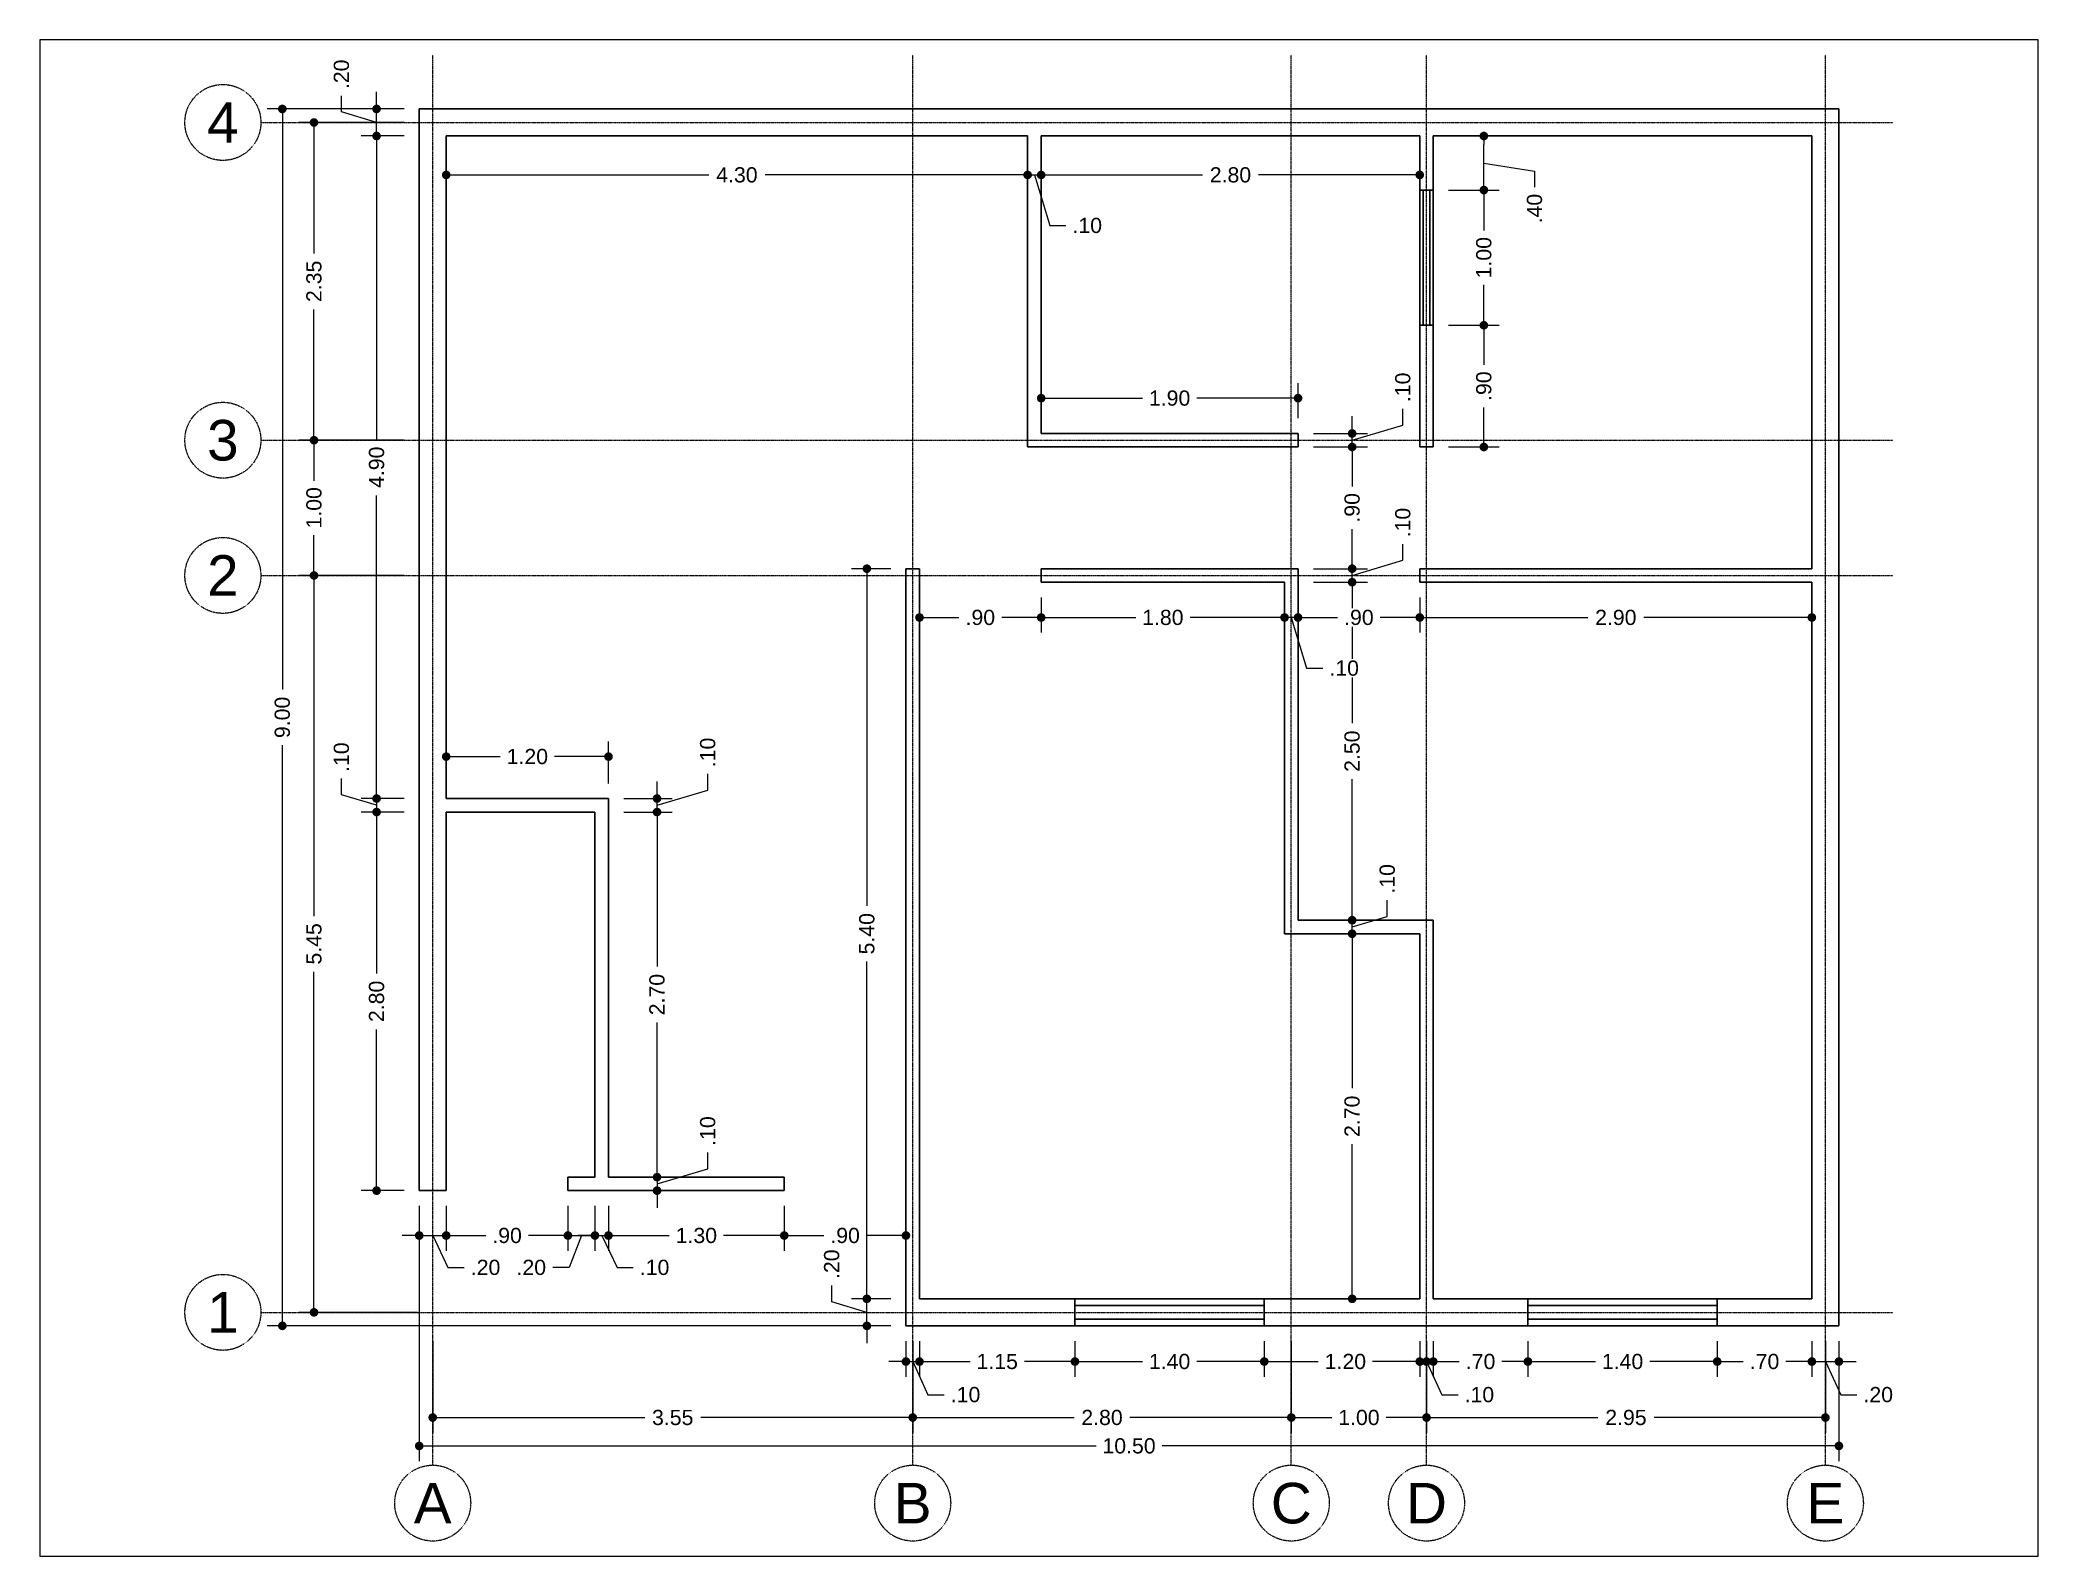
# Paper-space layout 'Layout2' of a CAD drawing. Header units: millimetres. Extents: x 26 to 231, y 20 to 176.
# The model-space entities are those that its viewports show. They can reach past a viewport. Long polylines and large blocks are cut down to what shows.
import ezdxf
from ezdxf.enums import TextEntityAlignment as Align

# ---------------------------------------------------------------- set-up
doc = ezdxf.new("R2010")
doc.units = ezdxf.units.MM
doc.header["$LTSCALE"] = 0.001
doc.linetypes.add('CENTER2', pattern=[28.575, 19.05, -3.175, 3.175, -3.175])
for name, color, linetype, lineweight in [('Cotas', 7, 'Continuous', 18), ('Ejes', 7, 'CENTER2', 5), ('Muros', 7, 'Continuous', 30), ('Ventanas', 250, 'Continuous', 25)]:
    doc.layers.add(name, color=color, linetype=linetype, lineweight=lineweight)
doc.styles.get("Standard").update_dxf_attribs({"font": 'arial.ttf'})
doc.dimstyles.new('1-75', dxfattribs={"dimscale": 75, "dimtxt": 0.0015, "dimasz": 0.00085, "dimexe": 0.0015, "dimexo": 0.0015, "dimgap": 0.0008, "dimtad": 0, "dimzin": 4, "dimdsep": 46, "dimtxsty": 'Standard', "dimblk": 'DOT', "dimcen": 0.0009, "dimclrd": 256, "dimclre": 256, "dimclrt": 256, "dimadec": 0, "dimazin": 0, "dimtfac": 1, "dimtofl": 0, "dimtmove": 1, "dimatfit": 2, "dimfxl": 0.0015, "dimtfill": 1, "dimtolj": 1, "dimtzin": 4, "dimlwd": -1, "dimlwe": -1, "dimarcsym": 0})

psp = doc.layouts.new('Layout2')

msp = doc.modelspace()

# ---------------------------------------------------------------- texts
at = {"layer": 'Ejes'}
for s, p in [('4', (2560.802, 884.651)), ('3', (2560.802, 882.301)), ('2', (2560.802, 881.301)), ('1', (2560.802, 875.851)), ('A', (2562.354, 874.44)), ('B', (2565.904, 874.44)), ('C', (2568.704, 874.44)), ('D', (2569.704, 874.44)), ('E', (2572.654, 874.44))]:
    msp.add_text(s, height=0.3, dxfattribs=at).set_placement(p, align=Align.MIDDLE_CENTER)

# ---------------------------------------------------------------- blocks, each defined once
blk = doc.blocks.new('_DOT')
at = {"color": 0, "linetype": 'ByBlock'}
blk.add_line((-0.5, 0), (-1, 0), dxfattribs=at)
at = {"color": 0, "linetype": 'ByBlock', "const_width": 0.5}
blk.add_lwpolyline([(-0.25, 0, 1), (0.25, 0, 1)], format="xyb", close=True, dxfattribs=at)
blk = doc.blocks.new('*D3')
at = {"layer": 'Cotas', "transparency": 16777216}
for p, q in [((2562.142, 884.751), (2561.13, 884.751)), ((2561.242, 884.687), (2561.242, 880.457)), ((2561.242, 875.815), (2561.242, 880.045)), ((2565.742, 875.751), (2561.13, 875.751))]:
    blk.add_line(p, q, dxfattribs=at)
at = {"layer": 'Defpoints', "color": 0, "transparency": 16777216}
for p in [(2562.254, 884.751), (2561.242, 875.751), (2565.854, 875.751)]:
    blk.add_point(p, dxfattribs=at)
at = {"layer": 'Cotas', "transparency": 16777216, "xscale": 0.06375, "yscale": 0.06375, "zscale": 0.06375}
for p, rotation in [((2561.242, 884.751), 90), ((2561.242, 875.751), 270)]:
    blk.add_blockref('_DOT', p, dxfattribs=dict(at, rotation=rotation))
at = {"layer": 'Cotas', "transparency": 16777216, "insert": (2561.242, 880.251), "char_height": 0.1125, "attachment_point": 5, "rotation": 90, "bg_fill": 3, "box_fill_scale": 1.1, "bg_fill_color": 256, "bg_fill_true_color": 13158600, "bg_fill_transparency": 0}
blk.add_mtext('\\A1;9.00', dxfattribs=at)
blk = doc.blocks.new('*D4')
at = {"layer": 'Cotas', "transparency": 16777216}
for p, q in [((2562.142, 881.301), (2561.364, 881.301)), ((2561.476, 881.237), (2561.476, 878.782)), ((2561.476, 875.915), (2561.476, 878.369)), ((2562.242, 875.851), (2561.364, 875.851))]:
    blk.add_line(p, q, dxfattribs=at)
at = {"layer": 'Defpoints', "color": 0, "transparency": 16777216}
for p in [(2561.476, 881.301), (2562.254, 881.301), (2562.354, 875.851)]:
    blk.add_point(p, dxfattribs=at)
at = {"layer": 'Cotas', "transparency": 16777216, "xscale": 0.06375, "yscale": 0.06375, "zscale": 0.06375}
for p, rotation in [((2561.476, 881.301), 90), ((2561.476, 875.851), 270)]:
    blk.add_blockref('_DOT', p, dxfattribs=dict(at, rotation=rotation))
at = {"layer": 'Cotas', "transparency": 16777216, "insert": (2561.476, 878.576), "char_height": 0.1125, "attachment_point": 5, "rotation": 90, "bg_fill": 3, "box_fill_scale": 1.1, "bg_fill_color": 256, "bg_fill_true_color": 13158600, "bg_fill_transparency": 0}
blk.add_mtext('\\A1;5.45', dxfattribs=at)
blk = doc.blocks.new('*D5')
at = {"layer": 'Cotas', "transparency": 16777216}
for p, q in [((2562.142, 882.301), (2561.364, 882.301)), ((2561.476, 882.237), (2561.476, 882.001)), ((2561.476, 881.365), (2561.476, 881.6)), ((2562.142, 881.301), (2561.364, 881.301))]:
    blk.add_line(p, q, dxfattribs=at)
at = {"layer": 'Defpoints', "color": 0, "transparency": 16777216}
for p in [(2561.476, 882.301), (2562.254, 882.301), (2562.254, 881.301)]:
    blk.add_point(p, dxfattribs=at)
at = {"layer": 'Cotas', "transparency": 16777216, "xscale": 0.06375, "yscale": 0.06375, "zscale": 0.06375}
for p, rotation in [((2561.476, 882.301), 90), ((2561.476, 881.301), 270)]:
    blk.add_blockref('_DOT', p, dxfattribs=dict(at, rotation=rotation))
at = {"layer": 'Cotas', "transparency": 16777216, "insert": (2561.476, 881.801), "char_height": 0.1125, "attachment_point": 5, "rotation": 90, "bg_fill": 3, "box_fill_scale": 1.1, "bg_fill_color": 256, "bg_fill_true_color": 13158600, "bg_fill_transparency": 0}
blk.add_mtext('\\A1;1.00', dxfattribs=at)
blk = doc.blocks.new('*D6')
at = {"layer": 'Cotas', "transparency": 16777216}
for p, q in [((2562.142, 884.651), (2561.364, 884.651)), ((2561.476, 884.587), (2561.476, 883.683)), ((2561.476, 882.365), (2561.476, 883.268)), ((2562.142, 882.301), (2561.364, 882.301))]:
    blk.add_line(p, q, dxfattribs=at)
at = {"layer": 'Defpoints', "color": 0, "transparency": 16777216}
for p in [(2561.476, 884.651), (2562.254, 884.651), (2562.254, 882.301)]:
    blk.add_point(p, dxfattribs=at)
at = {"layer": 'Cotas', "transparency": 16777216, "xscale": 0.06375, "yscale": 0.06375, "zscale": 0.06375}
for p, rotation in [((2561.476, 884.651), 90), ((2561.476, 882.301), 270)]:
    blk.add_blockref('_DOT', p, dxfattribs=dict(at, rotation=rotation))
at = {"layer": 'Cotas', "transparency": 16777216, "insert": (2561.476, 883.476), "char_height": 0.1125, "attachment_point": 5, "rotation": 90, "bg_fill": 3, "box_fill_scale": 1.1, "bg_fill_color": 256, "bg_fill_true_color": 13158600, "bg_fill_transparency": 0}
blk.add_mtext('\\A1;2.35', dxfattribs=at)
blk = doc.blocks.new('*D7')
at = {"layer": 'Cotas', "transparency": 16777216}
for p, q in [((2562.142, 884.551), (2561.826, 884.551)), ((2561.939, 884.487), (2561.939, 882.309)), ((2561.939, 879.715), (2561.939, 881.893)), ((2562.142, 879.651), (2561.826, 879.651))]:
    blk.add_line(p, q, dxfattribs=at)
at = {"layer": 'Defpoints', "color": 0, "transparency": 16777216}
for p in [(2562.254, 884.551), (2561.939, 879.651), (2562.254, 879.651)]:
    blk.add_point(p, dxfattribs=at)
at = {"layer": 'Cotas', "transparency": 16777216, "xscale": 0.06375, "yscale": 0.06375, "zscale": 0.06375}
for p, rotation in [((2561.939, 884.551), 90), ((2561.939, 879.651), 270)]:
    blk.add_blockref('_DOT', p, dxfattribs=dict(at, rotation=rotation))
at = {"layer": 'Cotas', "transparency": 16777216, "insert": (2561.939, 882.101), "char_height": 0.1125, "attachment_point": 5, "rotation": 90, "bg_fill": 3, "box_fill_scale": 1.1, "bg_fill_color": 256, "bg_fill_true_color": 13158600, "bg_fill_transparency": 0}
blk.add_mtext('\\A1;4.90', dxfattribs=at)
blk = doc.blocks.new('*D8')
at = {"layer": 'Cotas', "transparency": 16777216}
for p, q in [((2561.679, 879.679), (2561.679, 879.799)), ((2561.939, 879.715), (2561.939, 879.778)), ((2561.939, 879.601), (2561.679, 879.679)), ((2562.142, 879.651), (2561.826, 879.651)), ((2561.939, 879.651), (2561.939, 879.551)), ((2562.142, 879.551), (2561.826, 879.551)), ((2561.939, 879.487), (2561.939, 879.423))]:
    blk.add_line(p, q, dxfattribs=at)
at = {"layer": 'Defpoints', "color": 0, "transparency": 16777216}
for p in [(2562.254, 879.651), (2561.939, 879.551), (2562.254, 879.551)]:
    blk.add_point(p, dxfattribs=at)
at = {"layer": 'Cotas', "transparency": 16777216, "xscale": 0.06375, "yscale": 0.06375, "zscale": 0.06375}
for p, rotation in [((2561.939, 879.651), 270), ((2561.939, 879.551), 90)]:
    blk.add_blockref('_DOT', p, dxfattribs=dict(at, rotation=rotation))
at = {"layer": 'Cotas', "transparency": 16777216, "insert": (2561.679, 879.957), "char_height": 0.1125, "attachment_point": 5, "rotation": 90, "bg_fill": 3, "box_fill_scale": 1.1, "bg_fill_color": 256, "bg_fill_true_color": 13158600, "bg_fill_transparency": 0}
blk.add_mtext('\\A1;.10', dxfattribs=at)
blk = doc.blocks.new('*D9')
at = {"layer": 'Cotas', "transparency": 16777216}
for p, q in [((2562.142, 879.551), (2561.826, 879.551)), ((2561.939, 879.487), (2561.939, 878.358)), ((2561.939, 876.815), (2561.939, 877.944)), ((2562.142, 876.751), (2561.826, 876.751))]:
    blk.add_line(p, q, dxfattribs=at)
at = {"layer": 'Defpoints', "color": 0, "transparency": 16777216}
for p in [(2562.254, 879.551), (2561.939, 876.751), (2562.254, 876.751)]:
    blk.add_point(p, dxfattribs=at)
at = {"layer": 'Cotas', "transparency": 16777216, "xscale": 0.06375, "yscale": 0.06375, "zscale": 0.06375}
for p, rotation in [((2561.939, 879.551), 90), ((2561.939, 876.751), 270)]:
    blk.add_blockref('_DOT', p, dxfattribs=dict(at, rotation=rotation))
at = {"layer": 'Cotas', "transparency": 16777216, "insert": (2561.939, 878.151), "char_height": 0.1125, "attachment_point": 5, "rotation": 90, "bg_fill": 3, "box_fill_scale": 1.1, "bg_fill_color": 256, "bg_fill_true_color": 13158600, "bg_fill_transparency": 0}
blk.add_mtext('\\A1;2.80', dxfattribs=at)
blk = doc.blocks.new('*D10')
at = {"layer": 'Cotas', "transparency": 16777216}
for p, q in [((2561.939, 884.815), (2561.939, 884.878)), ((2561.679, 884.729), (2561.679, 884.849)), ((2561.939, 884.651), (2561.679, 884.729)), ((2562.142, 884.751), (2561.826, 884.751)), ((2561.939, 884.551), (2561.939, 884.751)), ((2562.142, 884.551), (2561.826, 884.551)), ((2561.939, 884.487), (2561.939, 884.423))]:
    blk.add_line(p, q, dxfattribs=at)
at = {"layer": 'Defpoints', "color": 0, "transparency": 16777216}
for p in [(2561.939, 884.751), (2562.254, 884.751), (2562.254, 884.551)]:
    blk.add_point(p, dxfattribs=at)
at = {"layer": 'Cotas', "transparency": 16777216, "xscale": 0.06375, "yscale": 0.06375, "zscale": 0.06375}
for p, rotation in [((2561.939, 884.751), 270), ((2561.939, 884.551), 90)]:
    blk.add_blockref('_DOT', p, dxfattribs=dict(at, rotation=rotation))
at = {"layer": 'Cotas', "transparency": 16777216, "insert": (2561.679, 885.007), "char_height": 0.1125, "attachment_point": 5, "rotation": 90, "bg_fill": 3, "box_fill_scale": 1.1, "bg_fill_color": 256, "bg_fill_true_color": 13158600, "bg_fill_transparency": 0}
blk.add_mtext('\\A1;.20', dxfattribs=at)
blk = doc.blocks.new('*D11')
at = {"layer": 'Cotas', "transparency": 16777216}
for p, q in [((2562.254, 876.638), (2562.254, 876.307)), ((2562.454, 876.638), (2562.454, 876.307)), ((2562.19, 876.419), (2562.127, 876.419)), ((2562.254, 876.419), (2562.454, 876.419)), ((2562.354, 876.419), (2562.467, 876.183)), ((2562.518, 876.419), (2562.582, 876.419)), ((2562.467, 876.183), (2562.587, 876.183))]:
    blk.add_line(p, q, dxfattribs=at)
at = {"layer": 'Defpoints', "color": 0, "transparency": 16777216}
for p in [(2562.254, 876.751), (2562.454, 876.751), (2562.454, 876.419)]:
    blk.add_point(p, dxfattribs=at)
at = {"layer": 'Cotas', "transparency": 16777216, "xscale": 0.06375, "yscale": 0.06375, "zscale": 0.06375}
blk.add_blockref('_DOT', (2562.254, 876.419), dxfattribs=at)
at = {"layer": 'Cotas', "transparency": 16777216, "xscale": 0.06375, "yscale": 0.06375, "zscale": 0.06375, "rotation": 180}
blk.add_blockref('_DOT', (2562.454, 876.419), dxfattribs=at)
at = {"layer": 'Cotas', "transparency": 16777216, "insert": (2562.745, 876.183), "char_height": 0.1125, "attachment_point": 5, "bg_fill": 3, "box_fill_scale": 1.1, "bg_fill_color": 256, "bg_fill_true_color": 13158600, "bg_fill_transparency": 0}
blk.add_mtext('\\A1;.20', dxfattribs=at)
blk = doc.blocks.new('*D12')
at = {"layer": 'Cotas', "transparency": 16777216}
for p, q in [((2562.454, 876.638), (2562.454, 876.307)), ((2563.354, 876.638), (2563.354, 876.307)), ((2562.518, 876.419), (2562.746, 876.419)), ((2563.29, 876.419), (2563.062, 876.419))]:
    blk.add_line(p, q, dxfattribs=at)
at = {"layer": 'Defpoints', "color": 0, "transparency": 16777216}
for p in [(2562.454, 876.751), (2563.354, 876.751), (2563.354, 876.419)]:
    blk.add_point(p, dxfattribs=at)
at = {"layer": 'Cotas', "transparency": 16777216, "xscale": 0.06375, "yscale": 0.06375, "zscale": 0.06375, "rotation": 180}
blk.add_blockref('_DOT', (2562.454, 876.419), dxfattribs=at)
at = {"layer": 'Cotas', "transparency": 16777216, "xscale": 0.06375, "yscale": 0.06375, "zscale": 0.06375}
blk.add_blockref('_DOT', (2563.354, 876.419), dxfattribs=at)
at = {"layer": 'Cotas', "transparency": 16777216, "insert": (2562.904, 876.419), "char_height": 0.1125, "attachment_point": 5, "bg_fill": 3, "box_fill_scale": 1.1, "bg_fill_color": 256, "bg_fill_true_color": 13158600, "bg_fill_transparency": 0}
blk.add_mtext('\\A1;.90', dxfattribs=at)
blk = doc.blocks.new('*D13')
at = {"layer": 'Cotas', "transparency": 16777216}
for p, q in [((2563.354, 876.638), (2563.354, 876.307)), ((2563.554, 876.638), (2563.554, 876.307)), ((2563.29, 876.419), (2563.227, 876.419)), ((2563.354, 876.419), (2563.554, 876.419)), ((2563.454, 876.419), (2563.362, 876.183)), ((2563.618, 876.419), (2563.682, 876.419)), ((2563.362, 876.183), (2563.242, 876.183))]:
    blk.add_line(p, q, dxfattribs=at)
at = {"layer": 'Defpoints', "color": 0, "transparency": 16777216}
for p in [(2563.354, 876.751), (2563.554, 876.751), (2563.554, 876.419)]:
    blk.add_point(p, dxfattribs=at)
at = {"layer": 'Cotas', "transparency": 16777216, "xscale": 0.06375, "yscale": 0.06375, "zscale": 0.06375}
blk.add_blockref('_DOT', (2563.354, 876.419), dxfattribs=at)
at = {"layer": 'Cotas', "transparency": 16777216, "xscale": 0.06375, "yscale": 0.06375, "zscale": 0.06375, "rotation": 180}
blk.add_blockref('_DOT', (2563.554, 876.419), dxfattribs=at)
at = {"layer": 'Cotas', "transparency": 16777216, "insert": (2563.083, 876.183), "char_height": 0.1125, "attachment_point": 5, "bg_fill": 3, "box_fill_scale": 1.1, "bg_fill_color": 256, "bg_fill_true_color": 13158600, "bg_fill_transparency": 0}
blk.add_mtext('\\A1;.20', dxfattribs=at)
blk = doc.blocks.new('*D14')
at = {"layer": 'Cotas', "transparency": 16777216}
for p, q in [((2563.554, 876.638), (2563.554, 876.307)), ((2563.654, 876.638), (2563.654, 876.307)), ((2563.49, 876.419), (2563.427, 876.419)), ((2563.554, 876.419), (2563.654, 876.419)), ((2563.604, 876.419), (2563.717, 876.183)), ((2563.718, 876.419), (2563.782, 876.419)), ((2563.717, 876.183), (2563.837, 876.183))]:
    blk.add_line(p, q, dxfattribs=at)
at = {"layer": 'Defpoints', "color": 0, "transparency": 16777216}
for p in [(2563.554, 876.751), (2563.654, 876.751), (2563.654, 876.419)]:
    blk.add_point(p, dxfattribs=at)
at = {"layer": 'Cotas', "transparency": 16777216, "xscale": 0.06375, "yscale": 0.06375, "zscale": 0.06375}
blk.add_blockref('_DOT', (2563.554, 876.419), dxfattribs=at)
at = {"layer": 'Cotas', "transparency": 16777216, "xscale": 0.06375, "yscale": 0.06375, "zscale": 0.06375, "rotation": 180}
blk.add_blockref('_DOT', (2563.654, 876.419), dxfattribs=at)
at = {"layer": 'Cotas', "transparency": 16777216, "insert": (2563.995, 876.183), "char_height": 0.1125, "attachment_point": 5, "bg_fill": 3, "box_fill_scale": 1.1, "bg_fill_color": 256, "bg_fill_true_color": 13158600, "bg_fill_transparency": 0}
blk.add_mtext('\\A1;.10', dxfattribs=at)
blk = doc.blocks.new('*D15')
at = {"layer": 'Cotas', "transparency": 16777216}
for p, q in [((2563.654, 876.638), (2563.654, 876.307)), ((2564.954, 876.638), (2564.954, 876.307)), ((2563.718, 876.419), (2564.103, 876.419)), ((2564.89, 876.419), (2564.505, 876.419))]:
    blk.add_line(p, q, dxfattribs=at)
at = {"layer": 'Defpoints', "color": 0, "transparency": 16777216}
for p in [(2563.654, 876.751), (2564.954, 876.751), (2564.954, 876.419)]:
    blk.add_point(p, dxfattribs=at)
at = {"layer": 'Cotas', "transparency": 16777216, "xscale": 0.06375, "yscale": 0.06375, "zscale": 0.06375, "rotation": 180}
blk.add_blockref('_DOT', (2563.654, 876.419), dxfattribs=at)
at = {"layer": 'Cotas', "transparency": 16777216, "xscale": 0.06375, "yscale": 0.06375, "zscale": 0.06375}
blk.add_blockref('_DOT', (2564.954, 876.419), dxfattribs=at)
at = {"layer": 'Cotas', "transparency": 16777216, "insert": (2564.304, 876.419), "char_height": 0.1125, "attachment_point": 5, "bg_fill": 3, "box_fill_scale": 1.1, "bg_fill_color": 256, "bg_fill_true_color": 13158600, "bg_fill_transparency": 0}
blk.add_mtext('\\A1;1.30', dxfattribs=at)
blk = doc.blocks.new('*D16')
at = {"layer": 'Cotas', "transparency": 16777216}
for p, q in [((2564.954, 876.638), (2564.954, 876.307)), ((2565.854, 876.638), (2565.854, 876.307)), ((2565.018, 876.419), (2565.246, 876.419)), ((2565.79, 876.419), (2565.562, 876.419))]:
    blk.add_line(p, q, dxfattribs=at)
at = {"layer": 'Defpoints', "color": 0, "transparency": 16777216}
for p in [(2564.954, 876.751), (2565.854, 876.751), (2565.854, 876.419)]:
    blk.add_point(p, dxfattribs=at)
at = {"layer": 'Cotas', "transparency": 16777216, "xscale": 0.06375, "yscale": 0.06375, "zscale": 0.06375, "rotation": 180}
blk.add_blockref('_DOT', (2564.954, 876.419), dxfattribs=at)
at = {"layer": 'Cotas', "transparency": 16777216, "xscale": 0.06375, "yscale": 0.06375, "zscale": 0.06375}
blk.add_blockref('_DOT', (2565.854, 876.419), dxfattribs=at)
at = {"layer": 'Cotas', "transparency": 16777216, "insert": (2565.404, 876.419), "char_height": 0.1125, "attachment_point": 5, "bg_fill": 3, "box_fill_scale": 1.1, "bg_fill_color": 256, "bg_fill_true_color": 13158600, "bg_fill_transparency": 0}
blk.add_mtext('\\A1;.90', dxfattribs=at)
blk = doc.blocks.new('*D17')
at = {"layer": 'Cotas', "transparency": 16777216}
for p, q in [((2562.254, 876.638), (2562.254, 874.75)), ((2572.754, 875.638), (2572.754, 874.75)), ((2562.318, 874.863), (2567.26, 874.863)), ((2572.69, 874.863), (2567.748, 874.863))]:
    blk.add_line(p, q, dxfattribs=at)
at = {"layer": 'Defpoints', "color": 0, "transparency": 16777216}
for p in [(2562.254, 876.751), (2572.754, 875.751), (2572.754, 874.863)]:
    blk.add_point(p, dxfattribs=at)
at = {"layer": 'Cotas', "transparency": 16777216, "xscale": 0.06375, "yscale": 0.06375, "zscale": 0.06375, "rotation": 180}
blk.add_blockref('_DOT', (2562.254, 874.863), dxfattribs=at)
at = {"layer": 'Cotas', "transparency": 16777216, "xscale": 0.06375, "yscale": 0.06375, "zscale": 0.06375}
blk.add_blockref('_DOT', (2572.754, 874.863), dxfattribs=at)
at = {"layer": 'Cotas', "transparency": 16777216, "insert": (2567.504, 874.863), "char_height": 0.1125, "attachment_point": 5, "bg_fill": 3, "box_fill_scale": 1.1, "bg_fill_color": 256, "bg_fill_true_color": 13158600, "bg_fill_transparency": 0}
blk.add_mtext('\\A1;10.50', dxfattribs=at)
blk = doc.blocks.new('*D18')
at = {"layer": 'Cotas', "transparency": 16777216}
for p, q in [((2562.354, 875.638), (2562.354, 874.96)), ((2565.904, 875.638), (2565.904, 874.96)), ((2562.418, 875.073), (2563.923, 875.073)), ((2565.84, 875.073), (2564.336, 875.073))]:
    blk.add_line(p, q, dxfattribs=at)
at = {"layer": 'Defpoints', "color": 0, "transparency": 16777216}
for p in [(2562.354, 875.751), (2565.904, 875.751), (2565.904, 875.073)]:
    blk.add_point(p, dxfattribs=at)
at = {"layer": 'Cotas', "transparency": 16777216, "xscale": 0.06375, "yscale": 0.06375, "zscale": 0.06375, "rotation": 180}
blk.add_blockref('_DOT', (2562.354, 875.073), dxfattribs=at)
at = {"layer": 'Cotas', "transparency": 16777216, "xscale": 0.06375, "yscale": 0.06375, "zscale": 0.06375}
blk.add_blockref('_DOT', (2565.904, 875.073), dxfattribs=at)
at = {"layer": 'Cotas', "transparency": 16777216, "insert": (2564.129, 875.073), "char_height": 0.1125, "attachment_point": 5, "bg_fill": 3, "box_fill_scale": 1.1, "bg_fill_color": 256, "bg_fill_true_color": 13158600, "bg_fill_transparency": 0}
blk.add_mtext('\\A1;3.55', dxfattribs=at)
blk = doc.blocks.new('*D19')
at = {"layer": 'Cotas', "transparency": 16777216}
for p, q in [((2565.904, 875.638), (2565.904, 874.96)), ((2568.704, 875.638), (2568.704, 874.96)), ((2565.968, 875.073), (2567.097, 875.073)), ((2568.64, 875.073), (2567.511, 875.073))]:
    blk.add_line(p, q, dxfattribs=at)
at = {"layer": 'Defpoints', "color": 0, "transparency": 16777216}
for p in [(2565.904, 875.751), (2568.704, 875.751), (2568.704, 875.073)]:
    blk.add_point(p, dxfattribs=at)
at = {"layer": 'Cotas', "transparency": 16777216, "xscale": 0.06375, "yscale": 0.06375, "zscale": 0.06375, "rotation": 180}
blk.add_blockref('_DOT', (2565.904, 875.073), dxfattribs=at)
at = {"layer": 'Cotas', "transparency": 16777216, "xscale": 0.06375, "yscale": 0.06375, "zscale": 0.06375}
blk.add_blockref('_DOT', (2568.704, 875.073), dxfattribs=at)
at = {"layer": 'Cotas', "transparency": 16777216, "insert": (2567.304, 875.073), "char_height": 0.1125, "attachment_point": 5, "bg_fill": 3, "box_fill_scale": 1.1, "bg_fill_color": 256, "bg_fill_true_color": 13158600, "bg_fill_transparency": 0}
blk.add_mtext('\\A1;2.80', dxfattribs=at)
blk = doc.blocks.new('*D20')
at = {"layer": 'Cotas', "transparency": 16777216}
for p, q in [((2568.704, 875.638), (2568.704, 874.96)), ((2569.704, 875.638), (2569.704, 874.96)), ((2568.768, 875.073), (2569.003, 875.073)), ((2569.64, 875.073), (2569.405, 875.073))]:
    blk.add_line(p, q, dxfattribs=at)
at = {"layer": 'Defpoints', "color": 0, "transparency": 16777216}
for p in [(2568.704, 875.751), (2569.704, 875.751), (2569.704, 875.073)]:
    blk.add_point(p, dxfattribs=at)
at = {"layer": 'Cotas', "transparency": 16777216, "xscale": 0.06375, "yscale": 0.06375, "zscale": 0.06375, "rotation": 180}
blk.add_blockref('_DOT', (2568.704, 875.073), dxfattribs=at)
at = {"layer": 'Cotas', "transparency": 16777216, "xscale": 0.06375, "yscale": 0.06375, "zscale": 0.06375}
blk.add_blockref('_DOT', (2569.704, 875.073), dxfattribs=at)
at = {"layer": 'Cotas', "transparency": 16777216, "insert": (2569.204, 875.073), "char_height": 0.1125, "attachment_point": 5, "bg_fill": 3, "box_fill_scale": 1.1, "bg_fill_color": 256, "bg_fill_true_color": 13158600, "bg_fill_transparency": 0}
blk.add_mtext('\\A1;1.00', dxfattribs=at)
blk = doc.blocks.new('*D21')
at = {"layer": 'Cotas', "transparency": 16777216}
for p, q in [((2569.704, 875.638), (2569.704, 874.96)), ((2572.654, 875.638), (2572.654, 874.96)), ((2569.768, 875.073), (2570.972, 875.073)), ((2572.59, 875.073), (2571.387, 875.073))]:
    blk.add_line(p, q, dxfattribs=at)
at = {"layer": 'Defpoints', "color": 0, "transparency": 16777216}
for p in [(2569.704, 875.751), (2572.654, 875.751), (2572.654, 875.073)]:
    blk.add_point(p, dxfattribs=at)
at = {"layer": 'Cotas', "transparency": 16777216, "xscale": 0.06375, "yscale": 0.06375, "zscale": 0.06375, "rotation": 180}
blk.add_blockref('_DOT', (2569.704, 875.073), dxfattribs=at)
at = {"layer": 'Cotas', "transparency": 16777216, "xscale": 0.06375, "yscale": 0.06375, "zscale": 0.06375}
blk.add_blockref('_DOT', (2572.654, 875.073), dxfattribs=at)
at = {"layer": 'Cotas', "transparency": 16777216, "insert": (2571.179, 875.073), "char_height": 0.1125, "attachment_point": 5, "bg_fill": 3, "box_fill_scale": 1.1, "bg_fill_color": 256, "bg_fill_true_color": 13158600, "bg_fill_transparency": 0}
blk.add_mtext('\\A1;2.95', dxfattribs=at)
blk = doc.blocks.new('*D22')
at = {"layer": 'Cotas', "transparency": 16777216}
for p, q in [((2565.854, 875.638), (2565.854, 875.374)), ((2565.954, 875.638), (2565.954, 875.374)), ((2565.79, 875.487), (2565.727, 875.487)), ((2565.854, 875.487), (2565.954, 875.487)), ((2565.904, 875.487), (2566.017, 875.242)), ((2566.018, 875.487), (2566.082, 875.487)), ((2566.017, 875.242), (2566.137, 875.242))]:
    blk.add_line(p, q, dxfattribs=at)
at = {"layer": 'Defpoints', "color": 0, "transparency": 16777216}
for p in [(2565.854, 875.751), (2565.954, 875.751), (2565.954, 875.487)]:
    blk.add_point(p, dxfattribs=at)
at = {"layer": 'Cotas', "transparency": 16777216, "xscale": 0.06375, "yscale": 0.06375, "zscale": 0.06375}
blk.add_blockref('_DOT', (2565.854, 875.487), dxfattribs=at)
at = {"layer": 'Cotas', "transparency": 16777216, "xscale": 0.06375, "yscale": 0.06375, "zscale": 0.06375, "rotation": 180}
blk.add_blockref('_DOT', (2565.954, 875.487), dxfattribs=at)
at = {"layer": 'Cotas', "transparency": 16777216, "insert": (2566.295, 875.242), "char_height": 0.1125, "attachment_point": 5, "bg_fill": 3, "box_fill_scale": 1.1, "bg_fill_color": 256, "bg_fill_true_color": 13158600, "bg_fill_transparency": 0}
blk.add_mtext('\\A1;.10', dxfattribs=at)
blk = doc.blocks.new('*D23')
at = {"layer": 'Cotas', "transparency": 16777216}
for p, q in [((2565.954, 875.638), (2565.954, 875.374)), ((2567.104, 875.638), (2567.104, 875.374)), ((2566.018, 875.487), (2566.328, 875.487)), ((2567.04, 875.487), (2566.73, 875.487))]:
    blk.add_line(p, q, dxfattribs=at)
at = {"layer": 'Defpoints', "color": 0, "transparency": 16777216}
for p in [(2565.954, 875.751), (2567.104, 875.751), (2567.104, 875.487)]:
    blk.add_point(p, dxfattribs=at)
at = {"layer": 'Cotas', "transparency": 16777216, "xscale": 0.06375, "yscale": 0.06375, "zscale": 0.06375, "rotation": 180}
blk.add_blockref('_DOT', (2565.954, 875.487), dxfattribs=at)
at = {"layer": 'Cotas', "transparency": 16777216, "xscale": 0.06375, "yscale": 0.06375, "zscale": 0.06375}
blk.add_blockref('_DOT', (2567.104, 875.487), dxfattribs=at)
at = {"layer": 'Cotas', "transparency": 16777216, "insert": (2566.529, 875.487), "char_height": 0.1125, "attachment_point": 5, "bg_fill": 3, "box_fill_scale": 1.1, "bg_fill_color": 256, "bg_fill_true_color": 13158600, "bg_fill_transparency": 0}
blk.add_mtext('\\A1;1.15', dxfattribs=at)
blk = doc.blocks.new('*D24')
at = {"layer": 'Cotas', "transparency": 16777216}
for p, q in [((2567.104, 875.638), (2567.104, 875.374)), ((2568.504, 875.638), (2568.504, 875.374)), ((2567.168, 875.487), (2567.603, 875.487)), ((2568.44, 875.487), (2568.005, 875.487))]:
    blk.add_line(p, q, dxfattribs=at)
at = {"layer": 'Defpoints', "color": 0, "transparency": 16777216}
for p in [(2567.104, 875.751), (2568.504, 875.751), (2568.504, 875.487)]:
    blk.add_point(p, dxfattribs=at)
at = {"layer": 'Cotas', "transparency": 16777216, "xscale": 0.06375, "yscale": 0.06375, "zscale": 0.06375, "rotation": 180}
blk.add_blockref('_DOT', (2567.104, 875.487), dxfattribs=at)
at = {"layer": 'Cotas', "transparency": 16777216, "xscale": 0.06375, "yscale": 0.06375, "zscale": 0.06375}
blk.add_blockref('_DOT', (2568.504, 875.487), dxfattribs=at)
at = {"layer": 'Cotas', "transparency": 16777216, "insert": (2567.804, 875.487), "char_height": 0.1125, "attachment_point": 5, "bg_fill": 3, "box_fill_scale": 1.1, "bg_fill_color": 256, "bg_fill_true_color": 13158600, "bg_fill_transparency": 0}
blk.add_mtext('\\A1;1.40', dxfattribs=at)
blk = doc.blocks.new('*D25')
at = {"layer": 'Cotas', "transparency": 16777216}
for p, q in [((2568.504, 875.638), (2568.504, 875.374)), ((2569.704, 875.638), (2569.704, 875.374)), ((2568.568, 875.487), (2568.903, 875.487)), ((2569.64, 875.487), (2569.305, 875.487))]:
    blk.add_line(p, q, dxfattribs=at)
at = {"layer": 'Defpoints', "color": 0, "transparency": 16777216}
for p in [(2568.504, 875.751), (2569.704, 875.751), (2569.704, 875.487)]:
    blk.add_point(p, dxfattribs=at)
at = {"layer": 'Cotas', "transparency": 16777216, "xscale": 0.06375, "yscale": 0.06375, "zscale": 0.06375, "rotation": 180}
blk.add_blockref('_DOT', (2568.504, 875.487), dxfattribs=at)
at = {"layer": 'Cotas', "transparency": 16777216, "xscale": 0.06375, "yscale": 0.06375, "zscale": 0.06375}
blk.add_blockref('_DOT', (2569.704, 875.487), dxfattribs=at)
at = {"layer": 'Cotas', "transparency": 16777216, "insert": (2569.104, 875.487), "char_height": 0.1125, "attachment_point": 5, "bg_fill": 3, "box_fill_scale": 1.1, "bg_fill_color": 256, "bg_fill_true_color": 13158600, "bg_fill_transparency": 0}
blk.add_mtext('\\A1;1.20', dxfattribs=at)
blk = doc.blocks.new('*D26')
at = {"layer": 'Cotas', "transparency": 16777216}
for p, q in [((2569.654, 875.638), (2569.654, 875.374)), ((2569.754, 875.638), (2569.754, 875.374)), ((2569.59, 875.487), (2569.527, 875.487)), ((2569.654, 875.487), (2569.754, 875.487)), ((2569.704, 875.487), (2569.817, 875.242)), ((2569.818, 875.487), (2569.882, 875.487)), ((2569.817, 875.242), (2569.937, 875.242))]:
    blk.add_line(p, q, dxfattribs=at)
at = {"layer": 'Defpoints', "color": 0, "transparency": 16777216}
for p in [(2569.654, 875.751), (2569.754, 875.751), (2569.754, 875.487)]:
    blk.add_point(p, dxfattribs=at)
at = {"layer": 'Cotas', "transparency": 16777216, "xscale": 0.06375, "yscale": 0.06375, "zscale": 0.06375}
blk.add_blockref('_DOT', (2569.654, 875.487), dxfattribs=at)
at = {"layer": 'Cotas', "transparency": 16777216, "xscale": 0.06375, "yscale": 0.06375, "zscale": 0.06375, "rotation": 180}
blk.add_blockref('_DOT', (2569.754, 875.487), dxfattribs=at)
at = {"layer": 'Cotas', "transparency": 16777216, "insert": (2570.095, 875.242), "char_height": 0.1125, "attachment_point": 5, "bg_fill": 3, "box_fill_scale": 1.1, "bg_fill_color": 256, "bg_fill_true_color": 13158600, "bg_fill_transparency": 0}
blk.add_mtext('\\A1;.10', dxfattribs=at)
blk = doc.blocks.new('*D27')
at = {"layer": 'Cotas', "transparency": 16777216}
for p, q in [((2569.754, 875.638), (2569.754, 875.374)), ((2570.454, 875.638), (2570.454, 875.374)), ((2569.818, 875.487), (2569.946, 875.487)), ((2570.39, 875.487), (2570.262, 875.487))]:
    blk.add_line(p, q, dxfattribs=at)
at = {"layer": 'Defpoints', "color": 0, "transparency": 16777216}
for p in [(2569.754, 875.751), (2570.454, 875.751), (2570.454, 875.487)]:
    blk.add_point(p, dxfattribs=at)
at = {"layer": 'Cotas', "transparency": 16777216, "xscale": 0.06375, "yscale": 0.06375, "zscale": 0.06375, "rotation": 180}
blk.add_blockref('_DOT', (2569.754, 875.487), dxfattribs=at)
at = {"layer": 'Cotas', "transparency": 16777216, "xscale": 0.06375, "yscale": 0.06375, "zscale": 0.06375}
blk.add_blockref('_DOT', (2570.454, 875.487), dxfattribs=at)
at = {"layer": 'Cotas', "transparency": 16777216, "insert": (2570.104, 875.487), "char_height": 0.1125, "attachment_point": 5, "bg_fill": 3, "box_fill_scale": 1.1, "bg_fill_color": 256, "bg_fill_true_color": 13158600, "bg_fill_transparency": 0}
blk.add_mtext('\\A1;.70', dxfattribs=at)
blk = doc.blocks.new('*D28')
at = {"layer": 'Cotas', "transparency": 16777216}
for p, q in [((2570.454, 875.638), (2570.454, 875.374)), ((2571.854, 875.638), (2571.854, 875.374)), ((2570.518, 875.487), (2570.953, 875.487)), ((2571.79, 875.487), (2571.355, 875.487))]:
    blk.add_line(p, q, dxfattribs=at)
at = {"layer": 'Defpoints', "color": 0, "transparency": 16777216}
for p in [(2570.454, 875.751), (2571.854, 875.751), (2571.854, 875.487)]:
    blk.add_point(p, dxfattribs=at)
at = {"layer": 'Cotas', "transparency": 16777216, "xscale": 0.06375, "yscale": 0.06375, "zscale": 0.06375, "rotation": 180}
blk.add_blockref('_DOT', (2570.454, 875.487), dxfattribs=at)
at = {"layer": 'Cotas', "transparency": 16777216, "xscale": 0.06375, "yscale": 0.06375, "zscale": 0.06375}
blk.add_blockref('_DOT', (2571.854, 875.487), dxfattribs=at)
at = {"layer": 'Cotas', "transparency": 16777216, "insert": (2571.154, 875.487), "char_height": 0.1125, "attachment_point": 5, "bg_fill": 3, "box_fill_scale": 1.1, "bg_fill_color": 256, "bg_fill_true_color": 13158600, "bg_fill_transparency": 0}
blk.add_mtext('\\A1;1.40', dxfattribs=at)
blk = doc.blocks.new('*D29')
at = {"layer": 'Cotas', "transparency": 16777216}
for p, q in [((2571.854, 875.638), (2571.854, 875.374)), ((2572.554, 875.638), (2572.554, 875.374)), ((2571.918, 875.487), (2572.046, 875.487)), ((2572.49, 875.487), (2572.362, 875.487))]:
    blk.add_line(p, q, dxfattribs=at)
at = {"layer": 'Defpoints', "color": 0, "transparency": 16777216}
for p in [(2571.854, 875.751), (2572.554, 875.751), (2572.554, 875.487)]:
    blk.add_point(p, dxfattribs=at)
at = {"layer": 'Cotas', "transparency": 16777216, "xscale": 0.06375, "yscale": 0.06375, "zscale": 0.06375, "rotation": 180}
blk.add_blockref('_DOT', (2571.854, 875.487), dxfattribs=at)
at = {"layer": 'Cotas', "transparency": 16777216, "xscale": 0.06375, "yscale": 0.06375, "zscale": 0.06375}
blk.add_blockref('_DOT', (2572.554, 875.487), dxfattribs=at)
at = {"layer": 'Cotas', "transparency": 16777216, "insert": (2572.204, 875.487), "char_height": 0.1125, "attachment_point": 5, "bg_fill": 3, "box_fill_scale": 1.1, "bg_fill_color": 256, "bg_fill_true_color": 13158600, "bg_fill_transparency": 0}
blk.add_mtext('\\A1;.70', dxfattribs=at)
blk = doc.blocks.new('*D30')
at = {"layer": 'Cotas', "transparency": 16777216}
for p, q in [((2572.554, 875.638), (2572.554, 875.374)), ((2572.754, 875.638), (2572.754, 875.374)), ((2572.49, 875.487), (2572.427, 875.487)), ((2572.554, 875.487), (2572.754, 875.487)), ((2572.654, 875.487), (2572.767, 875.242)), ((2572.818, 875.487), (2572.882, 875.487)), ((2572.767, 875.242), (2572.887, 875.242))]:
    blk.add_line(p, q, dxfattribs=at)
at = {"layer": 'Defpoints', "color": 0, "transparency": 16777216}
for p in [(2572.554, 875.751), (2572.754, 875.751), (2572.754, 875.487)]:
    blk.add_point(p, dxfattribs=at)
at = {"layer": 'Cotas', "transparency": 16777216, "xscale": 0.06375, "yscale": 0.06375, "zscale": 0.06375}
blk.add_blockref('_DOT', (2572.554, 875.487), dxfattribs=at)
at = {"layer": 'Cotas', "transparency": 16777216, "xscale": 0.06375, "yscale": 0.06375, "zscale": 0.06375, "rotation": 180}
blk.add_blockref('_DOT', (2572.754, 875.487), dxfattribs=at)
at = {"layer": 'Cotas', "transparency": 16777216, "insert": (2573.045, 875.242), "char_height": 0.1125, "attachment_point": 5, "bg_fill": 3, "box_fill_scale": 1.1, "bg_fill_color": 256, "bg_fill_true_color": 13158600, "bg_fill_transparency": 0}
blk.add_mtext('\\A1;.20', dxfattribs=at)
blk = doc.blocks.new('*D31')
at = {"layer": 'Cotas', "transparency": 16777216}
for p, q in [((2565.305, 875.929), (2565.305, 876.049)), ((2565.565, 876.015), (2565.565, 876.078)), ((2565.565, 875.851), (2565.305, 875.929)), ((2565.742, 875.951), (2565.452, 875.951)), ((2565.565, 875.751), (2565.565, 875.951)), ((2565.742, 875.751), (2565.452, 875.751)), ((2565.565, 875.687), (2565.565, 875.623))]:
    blk.add_line(p, q, dxfattribs=at)
at = {"layer": 'Defpoints', "color": 0, "transparency": 16777216}
for p in [(2565.565, 875.951), (2565.854, 875.951), (2565.854, 875.751)]:
    blk.add_point(p, dxfattribs=at)
at = {"layer": 'Cotas', "transparency": 16777216, "xscale": 0.06375, "yscale": 0.06375, "zscale": 0.06375}
for p, rotation in [((2565.565, 875.951), 270), ((2565.565, 875.751), 90)]:
    blk.add_blockref('_DOT', p, dxfattribs=dict(at, rotation=rotation))
at = {"layer": 'Cotas', "transparency": 16777216, "insert": (2565.305, 876.207), "char_height": 0.1125, "attachment_point": 5, "rotation": 90, "bg_fill": 3, "box_fill_scale": 1.1, "bg_fill_color": 256, "bg_fill_true_color": 13158600, "bg_fill_transparency": 0}
blk.add_mtext('\\A1;.20', dxfattribs=at)
blk = doc.blocks.new('*D32')
at = {"layer": 'Cotas', "transparency": 16777216}
for p, q in [((2565.742, 881.351), (2565.452, 881.351)), ((2565.565, 881.287), (2565.565, 878.857)), ((2565.565, 876.015), (2565.565, 878.445)), ((2565.742, 875.951), (2565.452, 875.951))]:
    blk.add_line(p, q, dxfattribs=at)
at = {"layer": 'Defpoints', "color": 0, "transparency": 16777216}
for p in [(2565.565, 881.351), (2565.854, 881.351), (2565.854, 875.951)]:
    blk.add_point(p, dxfattribs=at)
at = {"layer": 'Cotas', "transparency": 16777216, "xscale": 0.06375, "yscale": 0.06375, "zscale": 0.06375}
for p, rotation in [((2565.565, 881.351), 90), ((2565.565, 875.951), 270)]:
    blk.add_blockref('_DOT', p, dxfattribs=dict(at, rotation=rotation))
at = {"layer": 'Cotas', "transparency": 16777216, "insert": (2565.565, 878.651), "char_height": 0.1125, "attachment_point": 5, "rotation": 90, "bg_fill": 3, "box_fill_scale": 1.1, "bg_fill_color": 256, "bg_fill_true_color": 13158600, "bg_fill_transparency": 0}
blk.add_mtext('\\A1;5.40', dxfattribs=at)
blk = doc.blocks.new('*D33')
at = {"layer": 'Cotas', "transparency": 16777216}
for p, q in [((2569.542, 878.651), (2569.042, 878.651)), ((2569.154, 878.587), (2569.154, 877.508)), ((2569.154, 876.015), (2569.154, 877.094)), ((2569.542, 875.951), (2569.042, 875.951))]:
    blk.add_line(p, q, dxfattribs=at)
at = {"layer": 'Defpoints', "color": 0, "transparency": 16777216}
for p in [(2569.154, 878.651), (2569.654, 878.651), (2569.654, 875.951)]:
    blk.add_point(p, dxfattribs=at)
at = {"layer": 'Cotas', "transparency": 16777216, "xscale": 0.06375, "yscale": 0.06375, "zscale": 0.06375}
for p, rotation in [((2569.154, 878.651), 90), ((2569.154, 875.951), 270)]:
    blk.add_blockref('_DOT', p, dxfattribs=dict(at, rotation=rotation))
at = {"layer": 'Cotas', "transparency": 16777216, "insert": (2569.154, 877.301), "char_height": 0.1125, "attachment_point": 5, "rotation": 90, "bg_fill": 3, "box_fill_scale": 1.1, "bg_fill_color": 256, "bg_fill_true_color": 13158600, "bg_fill_transparency": 0}
blk.add_mtext('\\A1;2.70', dxfattribs=at)
blk = doc.blocks.new('*D34')
at = {"layer": 'Cotas', "transparency": 16777216}
for p, q in [((2569.154, 878.815), (2569.154, 878.878)), ((2569.414, 878.779), (2569.414, 878.899)), ((2568.867, 878.751), (2569.267, 878.751)), ((2569.154, 878.701), (2569.414, 878.779)), ((2569.154, 878.651), (2569.154, 878.751)), ((2569.542, 878.651), (2569.042, 878.651)), ((2569.154, 878.587), (2569.154, 878.523))]:
    blk.add_line(p, q, dxfattribs=at)
at = {"layer": 'Defpoints', "color": 0, "transparency": 16777216}
for p in [(2568.754, 878.751), (2569.154, 878.751), (2569.654, 878.651)]:
    blk.add_point(p, dxfattribs=at)
at = {"layer": 'Cotas', "transparency": 16777216, "xscale": 0.06375, "yscale": 0.06375, "zscale": 0.06375}
for p, rotation in [((2569.154, 878.751), 270), ((2569.154, 878.651), 90)]:
    blk.add_blockref('_DOT', p, dxfattribs=dict(at, rotation=rotation))
at = {"layer": 'Cotas', "transparency": 16777216, "insert": (2569.414, 879.057), "char_height": 0.1125, "attachment_point": 5, "rotation": 90, "bg_fill": 3, "box_fill_scale": 1.1, "bg_fill_color": 256, "bg_fill_true_color": 13158600, "bg_fill_transparency": 0}
blk.add_mtext('\\A1;.10', dxfattribs=at)
blk = doc.blocks.new('*D35')
at = {"layer": 'Cotas', "transparency": 16777216}
for p, q in [((2568.867, 881.251), (2569.267, 881.251)), ((2569.154, 881.187), (2569.154, 880.208)), ((2569.154, 878.815), (2569.154, 879.794)), ((2568.867, 878.751), (2569.267, 878.751))]:
    blk.add_line(p, q, dxfattribs=at)
at = {"layer": 'Defpoints', "color": 0, "transparency": 16777216}
for p in [(2568.754, 881.251), (2569.154, 881.251), (2568.754, 878.751)]:
    blk.add_point(p, dxfattribs=at)
at = {"layer": 'Cotas', "transparency": 16777216, "xscale": 0.06375, "yscale": 0.06375, "zscale": 0.06375}
for p, rotation in [((2569.154, 881.251), 90), ((2569.154, 878.751), 270)]:
    blk.add_blockref('_DOT', p, dxfattribs=dict(at, rotation=rotation))
at = {"layer": 'Cotas', "transparency": 16777216, "insert": (2569.154, 880.001), "char_height": 0.1125, "attachment_point": 5, "rotation": 90, "bg_fill": 3, "box_fill_scale": 1.1, "bg_fill_color": 256, "bg_fill_true_color": 13158600, "bg_fill_transparency": 0}
blk.add_mtext('\\A1;2.50', dxfattribs=at)
blk = doc.blocks.new('*D36')
at = {"layer": 'Cotas', "transparency": 16777216}
for p, q in [((2569.154, 881.415), (2569.154, 881.478)), ((2569.529, 881.413), (2569.529, 881.533)), ((2568.867, 881.351), (2569.267, 881.351)), ((2569.154, 881.301), (2569.529, 881.413)), ((2569.154, 881.251), (2569.154, 881.351)), ((2568.867, 881.251), (2569.267, 881.251)), ((2569.154, 881.187), (2569.154, 881.123))]:
    blk.add_line(p, q, dxfattribs=at)
at = {"layer": 'Defpoints', "color": 0, "transparency": 16777216}
for p in [(2568.754, 881.351), (2569.154, 881.351), (2568.754, 881.251)]:
    blk.add_point(p, dxfattribs=at)
at = {"layer": 'Cotas', "transparency": 16777216, "xscale": 0.06375, "yscale": 0.06375, "zscale": 0.06375}
for p, rotation in [((2569.154, 881.351), 270), ((2569.154, 881.251), 90)]:
    blk.add_blockref('_DOT', p, dxfattribs=dict(at, rotation=rotation))
at = {"layer": 'Cotas', "transparency": 16777216, "insert": (2569.529, 881.692), "char_height": 0.1125, "attachment_point": 5, "rotation": 90, "bg_fill": 3, "box_fill_scale": 1.1, "bg_fill_color": 256, "bg_fill_true_color": 13158600, "bg_fill_transparency": 0}
blk.add_mtext('\\A1;.10', dxfattribs=at)
blk = doc.blocks.new('*D37')
at = {"layer": 'Cotas', "transparency": 16777216}
for p, q in [((2568.867, 882.251), (2569.267, 882.251)), ((2569.154, 882.187), (2569.154, 881.959)), ((2569.154, 881.415), (2569.154, 881.642)), ((2568.867, 881.351), (2569.267, 881.351))]:
    blk.add_line(p, q, dxfattribs=at)
at = {"layer": 'Defpoints', "color": 0, "transparency": 16777216}
for p in [(2568.754, 882.251), (2569.154, 882.251), (2568.754, 881.351)]:
    blk.add_point(p, dxfattribs=at)
at = {"layer": 'Cotas', "transparency": 16777216, "xscale": 0.06375, "yscale": 0.06375, "zscale": 0.06375}
for p, rotation in [((2569.154, 882.251), 90), ((2569.154, 881.351), 270)]:
    blk.add_blockref('_DOT', p, dxfattribs=dict(at, rotation=rotation))
at = {"layer": 'Cotas', "transparency": 16777216, "insert": (2569.154, 881.801), "char_height": 0.1125, "attachment_point": 5, "rotation": 90, "bg_fill": 3, "box_fill_scale": 1.1, "bg_fill_color": 256, "bg_fill_true_color": 13158600, "bg_fill_transparency": 0}
blk.add_mtext('\\A1;.90', dxfattribs=at)
blk = doc.blocks.new('*D38')
at = {"layer": 'Cotas', "transparency": 16777216}
for p, q in [((2569.529, 882.413), (2569.529, 882.533)), ((2569.154, 882.415), (2569.154, 882.478)), ((2569.154, 882.301), (2569.529, 882.413)), ((2568.867, 882.351), (2569.267, 882.351)), ((2568.867, 882.251), (2569.267, 882.251)), ((2569.154, 882.251), (2569.154, 882.351)), ((2569.154, 882.187), (2569.154, 882.123))]:
    blk.add_line(p, q, dxfattribs=at)
at = {"layer": 'Defpoints', "color": 0, "transparency": 16777216}
for p in [(2568.754, 882.351), (2568.754, 882.251), (2569.154, 882.351)]:
    blk.add_point(p, dxfattribs=at)
at = {"layer": 'Cotas', "transparency": 16777216, "xscale": 0.06375, "yscale": 0.06375, "zscale": 0.06375}
for p, rotation in [((2569.154, 882.351), 270), ((2569.154, 882.251), 90)]:
    blk.add_blockref('_DOT', p, dxfattribs=dict(at, rotation=rotation))
at = {"layer": 'Cotas', "transparency": 16777216, "insert": (2569.529, 882.692), "char_height": 0.1125, "attachment_point": 5, "rotation": 90, "bg_fill": 3, "box_fill_scale": 1.1, "bg_fill_color": 256, "bg_fill_true_color": 13158600, "bg_fill_transparency": 0}
blk.add_mtext('\\A1;.10', dxfattribs=at)
blk = doc.blocks.new('*D39')
at = {"layer": 'Cotas', "transparency": 16777216}
for p, q in [((2569.654, 881.138), (2569.654, 880.878)), ((2572.554, 881.138), (2572.554, 880.878)), ((2569.718, 880.99), (2570.897, 880.99)), ((2572.49, 880.99), (2571.311, 880.99))]:
    blk.add_line(p, q, dxfattribs=at)
at = {"layer": 'Defpoints', "color": 0, "transparency": 16777216}
for p in [(2569.654, 881.251), (2572.554, 881.251), (2569.654, 880.99)]:
    blk.add_point(p, dxfattribs=at)
at = {"layer": 'Cotas', "transparency": 16777216, "xscale": 0.06375, "yscale": 0.06375, "zscale": 0.06375, "rotation": 180}
blk.add_blockref('_DOT', (2569.654, 880.99), dxfattribs=at)
at = {"layer": 'Cotas', "transparency": 16777216, "xscale": 0.06375, "yscale": 0.06375, "zscale": 0.06375}
blk.add_blockref('_DOT', (2572.554, 880.99), dxfattribs=at)
at = {"layer": 'Cotas', "transparency": 16777216, "insert": (2571.104, 880.99), "char_height": 0.1125, "attachment_point": 5, "bg_fill": 3, "box_fill_scale": 1.1, "bg_fill_color": 256, "bg_fill_true_color": 13158600, "bg_fill_transparency": 0}
blk.add_mtext('\\A1;2.90', dxfattribs=at)
blk = doc.blocks.new('*D40')
at = {"layer": 'Cotas', "transparency": 16777216}
for p, q in [((2568.754, 881.238), (2568.754, 880.878)), ((2569.654, 881.138), (2569.654, 880.878)), ((2568.818, 880.99), (2569.046, 880.99)), ((2569.59, 880.99), (2569.362, 880.99))]:
    blk.add_line(p, q, dxfattribs=at)
at = {"layer": 'Defpoints', "color": 0, "transparency": 16777216}
for p in [(2568.754, 881.351), (2569.654, 881.251), (2568.754, 880.99)]:
    blk.add_point(p, dxfattribs=at)
at = {"layer": 'Cotas', "transparency": 16777216, "xscale": 0.06375, "yscale": 0.06375, "zscale": 0.06375, "rotation": 180}
blk.add_blockref('_DOT', (2568.754, 880.99), dxfattribs=at)
at = {"layer": 'Cotas', "transparency": 16777216, "xscale": 0.06375, "yscale": 0.06375, "zscale": 0.06375}
blk.add_blockref('_DOT', (2569.654, 880.99), dxfattribs=at)
at = {"layer": 'Cotas', "transparency": 16777216, "insert": (2569.204, 880.99), "char_height": 0.1125, "attachment_point": 5, "bg_fill": 3, "box_fill_scale": 1.1, "bg_fill_color": 256, "bg_fill_true_color": 13158600, "bg_fill_transparency": 0}
blk.add_mtext('\\A1;.90', dxfattribs=at)
blk = doc.blocks.new('*D41')
at = {"layer": 'Cotas', "transparency": 16777216}
for p, q in [((2568.754, 881.238), (2568.754, 880.878)), ((2568.654, 881.138), (2568.654, 880.878)), ((2568.59, 880.99), (2568.527, 880.99)), ((2568.754, 880.99), (2568.654, 880.99)), ((2568.704, 880.99), (2568.817, 880.615)), ((2568.818, 880.99), (2568.882, 880.99)), ((2568.817, 880.615), (2568.937, 880.615))]:
    blk.add_line(p, q, dxfattribs=at)
at = {"layer": 'Defpoints', "color": 0, "transparency": 16777216}
for p in [(2568.754, 881.351), (2568.654, 881.251), (2568.654, 880.99)]:
    blk.add_point(p, dxfattribs=at)
at = {"layer": 'Cotas', "transparency": 16777216, "xscale": 0.06375, "yscale": 0.06375, "zscale": 0.06375}
blk.add_blockref('_DOT', (2568.654, 880.99), dxfattribs=at)
at = {"layer": 'Cotas', "transparency": 16777216, "xscale": 0.06375, "yscale": 0.06375, "zscale": 0.06375, "rotation": 180}
blk.add_blockref('_DOT', (2568.754, 880.99), dxfattribs=at)
at = {"layer": 'Cotas', "transparency": 16777216, "insert": (2569.095, 880.615), "char_height": 0.1125, "attachment_point": 5, "bg_fill": 3, "box_fill_scale": 1.1, "bg_fill_color": 256, "bg_fill_true_color": 13158600, "bg_fill_transparency": 0}
blk.add_mtext('\\A1;.10', dxfattribs=at)
blk = doc.blocks.new('*D42')
at = {"layer": 'Cotas', "transparency": 16777216}
for p, q in [((2566.854, 881.138), (2566.854, 880.878)), ((2568.654, 881.138), (2568.654, 880.878)), ((2566.918, 880.99), (2567.553, 880.99)), ((2568.59, 880.99), (2567.955, 880.99))]:
    blk.add_line(p, q, dxfattribs=at)
at = {"layer": 'Defpoints', "color": 0, "transparency": 16777216}
for p in [(2566.854, 881.251), (2568.654, 881.251), (2566.854, 880.99)]:
    blk.add_point(p, dxfattribs=at)
at = {"layer": 'Cotas', "transparency": 16777216, "xscale": 0.06375, "yscale": 0.06375, "zscale": 0.06375, "rotation": 180}
blk.add_blockref('_DOT', (2566.854, 880.99), dxfattribs=at)
at = {"layer": 'Cotas', "transparency": 16777216, "xscale": 0.06375, "yscale": 0.06375, "zscale": 0.06375}
blk.add_blockref('_DOT', (2568.654, 880.99), dxfattribs=at)
at = {"layer": 'Cotas', "transparency": 16777216, "insert": (2567.754, 880.99), "char_height": 0.1125, "attachment_point": 5, "bg_fill": 3, "box_fill_scale": 1.1, "bg_fill_color": 256, "bg_fill_true_color": 13158600, "bg_fill_transparency": 0}
blk.add_mtext('\\A1;1.80', dxfattribs=at)
blk = doc.blocks.new('*D43')
at = {"layer": 'Cotas', "transparency": 16777216}
for p, q in [((2565.954, 881.238), (2565.954, 880.878)), ((2566.854, 881.138), (2566.854, 880.878)), ((2566.018, 880.99), (2566.246, 880.99)), ((2566.79, 880.99), (2566.562, 880.99))]:
    blk.add_line(p, q, dxfattribs=at)
at = {"layer": 'Defpoints', "color": 0, "transparency": 16777216}
for p in [(2565.954, 881.351), (2566.854, 881.251), (2565.954, 880.99)]:
    blk.add_point(p, dxfattribs=at)
at = {"layer": 'Cotas', "transparency": 16777216, "xscale": 0.06375, "yscale": 0.06375, "zscale": 0.06375, "rotation": 180}
blk.add_blockref('_DOT', (2565.954, 880.99), dxfattribs=at)
at = {"layer": 'Cotas', "transparency": 16777216, "xscale": 0.06375, "yscale": 0.06375, "zscale": 0.06375}
blk.add_blockref('_DOT', (2566.854, 880.99), dxfattribs=at)
at = {"layer": 'Cotas', "transparency": 16777216, "insert": (2566.404, 880.99), "char_height": 0.1125, "attachment_point": 5, "bg_fill": 3, "box_fill_scale": 1.1, "bg_fill_color": 256, "bg_fill_true_color": 13158600, "bg_fill_transparency": 0}
blk.add_mtext('\\A1;.90', dxfattribs=at)
blk = doc.blocks.new('*D44')
at = {"layer": 'Cotas', "transparency": 16777216}
for p, q in [((2569.867, 883.151), (2570.241, 883.151)), ((2570.128, 883.087), (2570.128, 882.859)), ((2570.128, 882.315), (2570.128, 882.542)), ((2569.867, 882.251), (2570.241, 882.251))]:
    blk.add_line(p, q, dxfattribs=at)
at = {"layer": 'Defpoints', "color": 0, "transparency": 16777216}
for p in [(2569.754, 883.151), (2570.128, 883.151), (2569.754, 882.251)]:
    blk.add_point(p, dxfattribs=at)
at = {"layer": 'Cotas', "transparency": 16777216, "xscale": 0.06375, "yscale": 0.06375, "zscale": 0.06375}
for p, rotation in [((2570.128, 883.151), 90), ((2570.128, 882.251), 270)]:
    blk.add_blockref('_DOT', p, dxfattribs=dict(at, rotation=rotation))
at = {"layer": 'Cotas', "transparency": 16777216, "insert": (2570.128, 882.701), "char_height": 0.1125, "attachment_point": 5, "rotation": 90, "bg_fill": 3, "box_fill_scale": 1.1, "bg_fill_color": 256, "bg_fill_true_color": 13158600, "bg_fill_transparency": 0}
blk.add_mtext('\\A1;.90', dxfattribs=at)
blk = doc.blocks.new('*D45')
at = {"layer": 'Cotas', "transparency": 16777216}
for p, q in [((2569.867, 884.151), (2570.241, 884.151)), ((2570.128, 884.087), (2570.128, 883.851)), ((2570.128, 883.215), (2570.128, 883.45)), ((2569.867, 883.151), (2570.241, 883.151))]:
    blk.add_line(p, q, dxfattribs=at)
at = {"layer": 'Defpoints', "color": 0, "transparency": 16777216}
for p in [(2569.754, 884.151), (2570.128, 884.151), (2569.754, 883.151)]:
    blk.add_point(p, dxfattribs=at)
at = {"layer": 'Cotas', "transparency": 16777216, "xscale": 0.06375, "yscale": 0.06375, "zscale": 0.06375}
for p, rotation in [((2570.128, 884.151), 90), ((2570.128, 883.151), 270)]:
    blk.add_blockref('_DOT', p, dxfattribs=dict(at, rotation=rotation))
at = {"layer": 'Cotas', "transparency": 16777216, "insert": (2570.128, 883.651), "char_height": 0.1125, "attachment_point": 5, "rotation": 90, "bg_fill": 3, "box_fill_scale": 1.1, "bg_fill_color": 256, "bg_fill_true_color": 13158600, "bg_fill_transparency": 0}
blk.add_mtext('\\A1;1.00', dxfattribs=at)
blk = doc.blocks.new('*D46')
at = {"layer": 'Cotas', "transparency": 16777216}
for p, q in [((2569.867, 884.551), (2570.241, 884.551)), ((2570.128, 884.215), (2570.128, 884.487)), ((2570.128, 884.351), (2570.503, 884.292)), ((2570.503, 884.292), (2570.503, 884.172)), ((2569.867, 884.151), (2570.241, 884.151))]:
    blk.add_line(p, q, dxfattribs=at)
at = {"layer": 'Defpoints', "color": 0, "transparency": 16777216}
for p in [(2569.754, 884.551), (2570.128, 884.551), (2569.754, 884.151)]:
    blk.add_point(p, dxfattribs=at)
at = {"layer": 'Cotas', "transparency": 16777216, "xscale": 0.06375, "yscale": 0.06375, "zscale": 0.06375}
for p, rotation in [((2570.128, 884.551), 90), ((2570.128, 884.151), 270)]:
    blk.add_blockref('_DOT', p, dxfattribs=dict(at, rotation=rotation))
at = {"layer": 'Cotas', "transparency": 16777216, "insert": (2570.503, 884.014), "char_height": 0.1125, "attachment_point": 5, "rotation": 90, "bg_fill": 3, "box_fill_scale": 1.1, "bg_fill_color": 256, "bg_fill_true_color": 13158600, "bg_fill_transparency": 0}
blk.add_mtext('\\A1;.40', dxfattribs=at)
blk = doc.blocks.new('*D47')
at = {"layer": 'Cotas', "transparency": 16777216}
for p, q in [((2562.454, 884.438), (2562.454, 884.151)), ((2566.754, 884.438), (2566.754, 884.151)), ((2562.518, 884.263), (2564.396, 884.263)), ((2566.69, 884.263), (2564.812, 884.263))]:
    blk.add_line(p, q, dxfattribs=at)
at = {"layer": 'Defpoints', "color": 0, "transparency": 16777216}
for p in [(2562.454, 884.551), (2566.754, 884.551), (2566.754, 884.263)]:
    blk.add_point(p, dxfattribs=at)
at = {"layer": 'Cotas', "transparency": 16777216, "xscale": 0.06375, "yscale": 0.06375, "zscale": 0.06375, "rotation": 180}
blk.add_blockref('_DOT', (2562.454, 884.263), dxfattribs=at)
at = {"layer": 'Cotas', "transparency": 16777216, "xscale": 0.06375, "yscale": 0.06375, "zscale": 0.06375}
blk.add_blockref('_DOT', (2566.754, 884.263), dxfattribs=at)
at = {"layer": 'Cotas', "transparency": 16777216, "insert": (2564.604, 884.263), "char_height": 0.1125, "attachment_point": 5, "bg_fill": 3, "box_fill_scale": 1.1, "bg_fill_color": 256, "bg_fill_true_color": 13158600, "bg_fill_transparency": 0}
blk.add_mtext('\\A1;4.30', dxfattribs=at)
blk = doc.blocks.new('*D48')
at = {"layer": 'Cotas', "transparency": 16777216}
for p, q in [((2566.754, 884.438), (2566.754, 884.151)), ((2566.854, 884.438), (2566.854, 884.151)), ((2566.69, 884.263), (2566.627, 884.263)), ((2566.754, 884.263), (2566.854, 884.263)), ((2566.804, 884.263), (2566.917, 883.889)), ((2566.918, 884.263), (2566.982, 884.263)), ((2566.917, 883.889), (2567.037, 883.889))]:
    blk.add_line(p, q, dxfattribs=at)
at = {"layer": 'Defpoints', "color": 0, "transparency": 16777216}
for p in [(2566.754, 884.551), (2566.854, 884.551), (2566.854, 884.263)]:
    blk.add_point(p, dxfattribs=at)
at = {"layer": 'Cotas', "transparency": 16777216, "xscale": 0.06375, "yscale": 0.06375, "zscale": 0.06375}
blk.add_blockref('_DOT', (2566.754, 884.263), dxfattribs=at)
at = {"layer": 'Cotas', "transparency": 16777216, "xscale": 0.06375, "yscale": 0.06375, "zscale": 0.06375, "rotation": 180}
blk.add_blockref('_DOT', (2566.854, 884.263), dxfattribs=at)
at = {"layer": 'Cotas', "transparency": 16777216, "insert": (2567.195, 883.889), "char_height": 0.1125, "attachment_point": 5, "bg_fill": 3, "box_fill_scale": 1.1, "bg_fill_color": 256, "bg_fill_true_color": 13158600, "bg_fill_transparency": 0}
blk.add_mtext('\\A1;.10', dxfattribs=at)
blk = doc.blocks.new('*D49')
at = {"layer": 'Cotas', "transparency": 16777216}
for p, q in [((2566.854, 884.438), (2566.854, 884.151)), ((2569.654, 884.438), (2569.654, 884.151)), ((2566.918, 884.263), (2568.047, 884.263)), ((2569.59, 884.263), (2568.461, 884.263))]:
    blk.add_line(p, q, dxfattribs=at)
at = {"layer": 'Defpoints', "color": 0, "transparency": 16777216}
for p in [(2566.854, 884.551), (2569.654, 884.551), (2569.654, 884.263)]:
    blk.add_point(p, dxfattribs=at)
at = {"layer": 'Cotas', "transparency": 16777216, "xscale": 0.06375, "yscale": 0.06375, "zscale": 0.06375, "rotation": 180}
blk.add_blockref('_DOT', (2566.854, 884.263), dxfattribs=at)
at = {"layer": 'Cotas', "transparency": 16777216, "xscale": 0.06375, "yscale": 0.06375, "zscale": 0.06375}
blk.add_blockref('_DOT', (2569.654, 884.263), dxfattribs=at)
at = {"layer": 'Cotas', "transparency": 16777216, "insert": (2568.254, 884.263), "char_height": 0.1125, "attachment_point": 5, "bg_fill": 3, "box_fill_scale": 1.1, "bg_fill_color": 256, "bg_fill_true_color": 13158600, "bg_fill_transparency": 0}
blk.add_mtext('\\A1;2.80', dxfattribs=at)
blk = doc.blocks.new('*D50')
at = {"layer": 'Cotas', "transparency": 16777216}
for p, q in [((2566.854, 882.463), (2566.854, 882.724)), ((2568.754, 882.463), (2568.754, 882.724)), ((2566.918, 882.612), (2567.603, 882.612)), ((2568.69, 882.612), (2568.005, 882.612))]:
    blk.add_line(p, q, dxfattribs=at)
at = {"layer": 'Defpoints', "color": 0, "transparency": 16777216}
for p in [(2568.754, 882.612), (2566.854, 882.351), (2568.754, 882.351)]:
    blk.add_point(p, dxfattribs=at)
at = {"layer": 'Cotas', "transparency": 16777216, "xscale": 0.06375, "yscale": 0.06375, "zscale": 0.06375, "rotation": 180}
blk.add_blockref('_DOT', (2566.854, 882.612), dxfattribs=at)
at = {"layer": 'Cotas', "transparency": 16777216, "xscale": 0.06375, "yscale": 0.06375, "zscale": 0.06375}
blk.add_blockref('_DOT', (2568.754, 882.612), dxfattribs=at)
at = {"layer": 'Cotas', "transparency": 16777216, "insert": (2567.804, 882.612), "char_height": 0.1125, "attachment_point": 5, "bg_fill": 3, "box_fill_scale": 1.1, "bg_fill_color": 256, "bg_fill_true_color": 13158600, "bg_fill_transparency": 0}
blk.add_mtext('\\A1;1.90', dxfattribs=at)
blk = doc.blocks.new('*D51')
at = {"layer": 'Cotas', "transparency": 16777216}
for p, q in [((2562.454, 879.763), (2562.454, 880.074)), ((2563.654, 879.763), (2563.654, 880.074)), ((2562.518, 879.961), (2562.853, 879.961)), ((2563.59, 879.961), (2563.255, 879.961))]:
    blk.add_line(p, q, dxfattribs=at)
at = {"layer": 'Defpoints', "color": 0, "transparency": 16777216}
for p in [(2563.654, 879.961), (2562.454, 879.651), (2563.654, 879.651)]:
    blk.add_point(p, dxfattribs=at)
at = {"layer": 'Cotas', "transparency": 16777216, "xscale": 0.06375, "yscale": 0.06375, "zscale": 0.06375, "rotation": 180}
blk.add_blockref('_DOT', (2562.454, 879.961), dxfattribs=at)
at = {"layer": 'Cotas', "transparency": 16777216, "xscale": 0.06375, "yscale": 0.06375, "zscale": 0.06375}
blk.add_blockref('_DOT', (2563.654, 879.961), dxfattribs=at)
at = {"layer": 'Cotas', "transparency": 16777216, "insert": (2563.054, 879.961), "char_height": 0.1125, "attachment_point": 5, "bg_fill": 3, "box_fill_scale": 1.1, "bg_fill_color": 256, "bg_fill_true_color": 13158600, "bg_fill_transparency": 0}
blk.add_mtext('\\A1;1.20', dxfattribs=at)
blk = doc.blocks.new('*D52')
at = {"layer": 'Cotas', "transparency": 16777216}
for p, q in [((2563.767, 879.551), (2564.126, 879.551)), ((2564.013, 879.487), (2564.013, 878.408)), ((2564.013, 876.915), (2564.013, 877.994)), ((2563.767, 876.851), (2564.126, 876.851))]:
    blk.add_line(p, q, dxfattribs=at)
at = {"layer": 'Defpoints', "color": 0, "transparency": 16777216}
for p in [(2563.654, 879.551), (2563.654, 876.851), (2564.013, 876.851)]:
    blk.add_point(p, dxfattribs=at)
at = {"layer": 'Cotas', "transparency": 16777216, "xscale": 0.06375, "yscale": 0.06375, "zscale": 0.06375}
for p, rotation in [((2564.013, 879.551), 90), ((2564.013, 876.851), 270)]:
    blk.add_blockref('_DOT', p, dxfattribs=dict(at, rotation=rotation))
at = {"layer": 'Cotas', "transparency": 16777216, "insert": (2564.013, 878.201), "char_height": 0.1125, "attachment_point": 5, "rotation": 90, "bg_fill": 3, "box_fill_scale": 1.1, "bg_fill_color": 256, "bg_fill_true_color": 13158600, "bg_fill_transparency": 0}
blk.add_mtext('\\A1;2.70', dxfattribs=at)
blk = doc.blocks.new('*D53')
at = {"layer": 'Cotas', "transparency": 16777216}
for p, q in [((2564.013, 876.915), (2564.013, 876.978)), ((2564.013, 876.801), (2564.388, 876.913)), ((2564.388, 876.913), (2564.388, 877.033)), ((2563.767, 876.851), (2564.126, 876.851)), ((2563.767, 876.751), (2564.126, 876.751)), ((2564.013, 876.851), (2564.013, 876.751)), ((2564.013, 876.687), (2564.013, 876.623))]:
    blk.add_line(p, q, dxfattribs=at)
at = {"layer": 'Defpoints', "color": 0, "transparency": 16777216}
for p in [(2563.654, 876.851), (2563.654, 876.751), (2564.013, 876.751)]:
    blk.add_point(p, dxfattribs=at)
at = {"layer": 'Cotas', "transparency": 16777216, "xscale": 0.06375, "yscale": 0.06375, "zscale": 0.06375}
for p, rotation in [((2564.013, 876.851), 270), ((2564.013, 876.751), 90)]:
    blk.add_blockref('_DOT', p, dxfattribs=dict(at, rotation=rotation))
at = {"layer": 'Cotas', "transparency": 16777216, "insert": (2564.388, 877.192), "char_height": 0.1125, "attachment_point": 5, "rotation": 90, "bg_fill": 3, "box_fill_scale": 1.1, "bg_fill_color": 256, "bg_fill_true_color": 13158600, "bg_fill_transparency": 0}
blk.add_mtext('\\A1;.10', dxfattribs=at)
blk = doc.blocks.new('*D54')
at = {"layer": 'Cotas', "transparency": 16777216}
for p, q in [((2564.013, 879.715), (2564.013, 879.778)), ((2564.013, 879.601), (2564.388, 879.713)), ((2564.388, 879.713), (2564.388, 879.833)), ((2563.767, 879.651), (2564.126, 879.651)), ((2564.013, 879.551), (2564.013, 879.651)), ((2563.767, 879.551), (2564.126, 879.551)), ((2564.013, 879.487), (2564.013, 879.423))]:
    blk.add_line(p, q, dxfattribs=at)
at = {"layer": 'Defpoints', "color": 0, "transparency": 16777216}
for p in [(2563.654, 879.651), (2564.013, 879.651), (2563.654, 879.551)]:
    blk.add_point(p, dxfattribs=at)
at = {"layer": 'Cotas', "transparency": 16777216, "xscale": 0.06375, "yscale": 0.06375, "zscale": 0.06375}
for p, rotation in [((2564.013, 879.651), 270), ((2564.013, 879.551), 90)]:
    blk.add_blockref('_DOT', p, dxfattribs=dict(at, rotation=rotation))
at = {"layer": 'Cotas', "transparency": 16777216, "insert": (2564.388, 879.992), "char_height": 0.1125, "attachment_point": 5, "rotation": 90, "bg_fill": 3, "box_fill_scale": 1.1, "bg_fill_color": 256, "bg_fill_true_color": 13158600, "bg_fill_transparency": 0}
blk.add_mtext('\\A1;.10', dxfattribs=at)

# ---------------------------------------------------------------- linework, layer by layer
at = {"layer": 'Ejes', "linetype": 'CENTER2'}
for p, q in [((2562.354, 874.721), (2562.354, 885.151)), ((2565.904, 874.721), (2565.904, 885.151)), ((2568.704, 874.721), (2568.704, 885.151)), ((2569.704, 874.721), (2569.704, 885.151)), ((2572.654, 874.721), (2572.654, 885.151)), ((2561.084, 884.651), (2573.154, 884.651)), ((2561.084, 882.301), (2573.154, 882.301)), ((2561.084, 881.301), (2573.154, 881.301)), ((2561.084, 875.851), (2573.154, 875.851))]:
    msp.add_line(p, q, dxfattribs=at)
at = {"layer": 'Ejes'}
for centre in [(2560.802, 884.651), (2560.802, 882.301), (2560.802, 881.301), (2560.802, 875.851), (2562.354, 874.44), (2565.904, 874.44), (2568.704, 874.44), (2569.704, 874.44), (2572.654, 874.44)]:
    msp.add_circle(centre, 0.281, dxfattribs=at)
at = {"layer": 'Muros'}
for p, q in [((2562.254, 884.751), (2562.254, 876.751)), ((2572.754, 884.751), (2562.254, 884.751)), ((2572.754, 875.751), (2572.754, 884.751)), ((2562.454, 884.551), (2562.454, 879.651)), ((2566.754, 884.551), (2562.454, 884.551)), ((2566.754, 884.551), (2566.754, 882.251)), ((2566.854, 884.551), (2566.854, 882.351)), ((2569.654, 884.551), (2566.854, 884.551)), ((2569.654, 882.251), (2569.654, 884.551)), ((2572.554, 884.551), (2569.754, 884.551)), ((2569.754, 882.251), (2569.754, 884.551)), ((2572.554, 881.351), (2572.554, 884.551)), ((2568.754, 882.251), (2566.754, 882.251)), ((2568.754, 882.351), (2566.854, 882.351)), ((2568.754, 882.351), (2568.754, 882.251)), ((2569.754, 882.251), (2569.654, 882.251)), ((2565.854, 881.351), (2565.854, 875.751)), ((2565.954, 881.351), (2565.854, 881.351)), ((2565.954, 881.351), (2565.954, 875.951)), ((2568.754, 881.351), (2566.854, 881.351)), ((2566.854, 881.351), (2566.854, 881.251)), ((2568.754, 881.351), (2568.754, 878.751)), ((2572.554, 881.351), (2569.654, 881.351)), ((2569.654, 881.351), (2569.654, 881.251)), ((2568.654, 881.251), (2566.854, 881.251)), ((2568.654, 881.251), (2568.654, 878.651)), ((2572.554, 881.251), (2569.654, 881.251)), ((2572.554, 875.951), (2572.554, 881.251)), ((2563.654, 879.651), (2562.454, 879.651)), ((2563.654, 879.651), (2563.654, 876.851)), ((2563.554, 879.551), (2562.454, 879.551)), ((2562.454, 879.551), (2562.454, 876.751)), ((2563.554, 879.551), (2563.554, 876.851)), ((2569.754, 878.751), (2568.754, 878.751)), ((2569.754, 878.751), (2569.754, 875.951)), ((2569.654, 878.651), (2568.654, 878.651)), ((2569.654, 878.651), (2569.654, 875.951)), ((2562.454, 876.751), (2562.254, 876.751)), ((2563.354, 876.851), (2563.354, 876.751)), ((2563.554, 876.851), (2563.354, 876.851)), ((2564.954, 876.751), (2563.354, 876.751)), ((2564.954, 876.851), (2563.654, 876.851)), ((2564.954, 876.751), (2564.954, 876.851)), ((2569.654, 875.951), (2565.954, 875.951)), ((2572.554, 875.951), (2569.754, 875.951)), ((2572.754, 875.751), (2565.854, 875.751))]:
    msp.add_line(p, q, dxfattribs=at)
at = {"layer": 'Ventanas'}
for p, q in [((2569.754, 884.151), (2569.654, 884.151)), ((2569.679, 884.151), (2569.679, 883.151)), ((2569.729, 884.151), (2569.729, 883.151)), ((2569.754, 883.151), (2569.654, 883.151)), ((2567.104, 875.951), (2567.104, 875.751)), ((2568.504, 875.901), (2567.104, 875.901)), ((2568.504, 875.951), (2568.504, 875.751)), ((2570.454, 875.951), (2570.454, 875.751)), ((2571.854, 875.901), (2570.454, 875.901)), ((2571.854, 875.951), (2571.854, 875.751)), ((2568.504, 875.801), (2567.104, 875.801)), ((2571.854, 875.801), (2570.454, 875.801))]:
    msp.add_line(p, q, dxfattribs=at)

msp.set_redraw_order([(e.dxf.handle, doc.entitydb.next_handle()) for e in msp.query("TEXT MTEXT ATTDEF DIMENSION ARC_DIMENSION")])  # texts and dimensions are drawn at this point

# ---------------------------------------------------------------- next in the draw order: dimensions: what is measured, and where the dimension line sits
at = {"layer": 'Cotas'}
for base, p1, p2, picture, middle in [((2561.242, 875.751), (2562.254, 884.751), (2565.854, 875.751), '*D3', (2561.242, 880.251)), ((2570.128, 883.151), (2569.754, 882.251), (2569.754, 883.151), '*D44', (2570.128, 882.701))]:
    dim = msp.add_linear_dim(base=base, p1=p1, p2=p2, angle=90, dimstyle='1-75', dxfattribs=at)
    dim.commit()
    dim.dimension.update_dxf_attribs({"geometry": picture, "text_midpoint": middle})

# ---------------------------------------------------------------- next in the draw order: dimensions: what is measured, and where the dimension line sits
dim = msp.add_linear_dim(base=(2566.754, 884.263), p1=(2562.454, 884.551), p2=(2566.754, 884.551), dimstyle='1-75', dxfattribs=at)
dim.commit()
dim.dimension.update_dxf_attribs({"geometry": '*D47', "text_midpoint": (2564.604, 884.263)})
for base, p1, p2, picture, middle in [((2570.128, 884.151), (2569.754, 883.151), (2569.754, 884.151), '*D45', (2570.128, 883.651)), ((2561.476, 881.301), (2562.354, 875.851), (2562.254, 881.301), '*D4', (2561.476, 878.576))]:
    dim = msp.add_linear_dim(base=base, p1=p1, p2=p2, angle=90, dimstyle='1-75', dxfattribs=at)
    dim.commit()
    dim.dimension.update_dxf_attribs({"geometry": picture, "text_midpoint": middle})

# ---------------------------------------------------------------- next in the draw order: dimensions: what is measured, and where the dimension line sits
dim = msp.add_linear_dim(base=(2570.128, 884.551), p1=(2569.754, 884.151), p2=(2569.754, 884.551), angle=90, dimstyle='1-75', dxfattribs=at)
dim.commit()
dim.dimension.update_dxf_attribs({"geometry": '*D46', "text_midpoint": (2570.503, 884.112), "dimtype": 160})
for base, p1, p2, picture, middle in [((2566.854, 884.263), (2566.754, 884.551), (2566.854, 884.551), '*D48', (2567.097, 883.889)), ((2563.654, 879.961), (2562.454, 879.651), (2563.654, 879.651), '*D51', (2563.054, 879.961))]:
    dim = msp.add_linear_dim(base=base, p1=p1, p2=p2, dimstyle='1-75', dxfattribs=at)
    dim.commit()
    dim.dimension.update_dxf_attribs({"geometry": picture, "text_midpoint": middle})
dim = msp.add_linear_dim(base=(2561.476, 882.301), p1=(2562.254, 881.301), p2=(2562.254, 882.301), angle=90, dimstyle='1-75', dxfattribs=at)
dim.commit()
dim.dimension.update_dxf_attribs({"geometry": '*D5', "text_midpoint": (2561.476, 881.801)})

# ---------------------------------------------------------------- next in the draw order: dimensions: what is measured, and where the dimension line sits
dim = msp.add_linear_dim(base=(2561.476, 884.651), p1=(2562.254, 882.301), p2=(2562.254, 884.651), angle=90, dimstyle='1-75', dxfattribs=at)
dim.commit()
dim.dimension.update_dxf_attribs({"geometry": '*D6', "text_midpoint": (2561.476, 883.476)})
dim = msp.add_linear_dim(base=(2569.654, 884.263), p1=(2566.854, 884.551), p2=(2569.654, 884.551), dimstyle='1-75', dxfattribs=at)
dim.commit()
dim.dimension.update_dxf_attribs({"geometry": '*D49', "text_midpoint": (2568.254, 884.263)})

# ---------------------------------------------------------------- next in the draw order: dimensions: what is measured, and where the dimension line sits
dim = msp.add_linear_dim(base=(2561.939, 879.651), p1=(2562.254, 884.551), p2=(2562.254, 879.651), angle=90, dimstyle='1-75', dxfattribs=at)
dim.commit()
dim.dimension.update_dxf_attribs({"geometry": '*D7', "text_midpoint": (2561.939, 882.101)})

# ---------------------------------------------------------------- next in the draw order: dimensions: what is measured, and where the dimension line sits
for base, p1, p2, picture, middle in [((2561.939, 884.751), (2562.254, 884.551), (2562.254, 884.751), '*D10', (2561.679, 884.909)), ((2561.939, 879.551), (2562.254, 879.651), (2562.254, 879.551), '*D8', (2561.679, 879.859))]:
    dim = msp.add_linear_dim(base=base, p1=p1, p2=p2, angle=90, dimstyle='1-75', dxfattribs=at)
    dim.commit()
    dim.dimension.update_dxf_attribs({"geometry": picture, "text_midpoint": middle})

# ---------------------------------------------------------------- next in the draw order: dimensions: what is measured, and where the dimension line sits
dim = msp.add_linear_dim(base=(2561.939, 876.751), p1=(2562.254, 879.551), p2=(2562.254, 876.751), angle=90, dimstyle='1-75', dxfattribs=at)
dim.commit()
dim.dimension.update_dxf_attribs({"geometry": '*D9', "text_midpoint": (2561.939, 878.151)})

# ---------------------------------------------------------------- next in the draw order: dimensions: what is measured, and where the dimension line sits
dim = msp.add_linear_dim(base=(2562.454, 876.419), p1=(2562.254, 876.751), p2=(2562.454, 876.751), dimstyle='1-75', dxfattribs=at)
dim.commit()
dim.dimension.update_dxf_attribs({"geometry": '*D11', "text_midpoint": (2562.647, 876.183), "dimtype": 160})

# ---------------------------------------------------------------- next in the draw order: dimensions: what is measured, and where the dimension line sits
dim = msp.add_linear_dim(base=(2563.354, 876.419), p1=(2562.454, 876.751), p2=(2563.354, 876.751), dimstyle='1-75', dxfattribs=at)
dim.commit()
dim.dimension.update_dxf_attribs({"geometry": '*D12', "text_midpoint": (2562.904, 876.419)})

# ---------------------------------------------------------------- next in the draw order: dimensions: what is measured, and where the dimension line sits
dim = msp.add_linear_dim(base=(2563.554, 876.419), p1=(2563.354, 876.751), p2=(2563.554, 876.751), dimstyle='1-75', dxfattribs=at)
dim.commit()
dim.dimension.update_dxf_attribs({"geometry": '*D13', "text_midpoint": (2563.182, 876.183), "dimtype": 160})

# ---------------------------------------------------------------- next in the draw order: dimensions: what is measured, and where the dimension line sits
dim = msp.add_linear_dim(base=(2563.654, 876.419), p1=(2563.554, 876.751), p2=(2563.654, 876.751), dimstyle='1-75', dxfattribs=at)
dim.commit()
dim.dimension.update_dxf_attribs({"geometry": '*D14', "text_midpoint": (2563.897, 876.183), "dimtype": 160})

# ---------------------------------------------------------------- next in the draw order: dimensions: what is measured, and where the dimension line sits
dim = msp.add_linear_dim(base=(2564.954, 876.419), p1=(2563.654, 876.751), p2=(2564.954, 876.751), dimstyle='1-75', dxfattribs=at)
dim.commit()
dim.dimension.update_dxf_attribs({"geometry": '*D15', "text_midpoint": (2564.304, 876.419)})

# ---------------------------------------------------------------- next in the draw order: dimensions: what is measured, and where the dimension line sits
dim = msp.add_linear_dim(base=(2565.854, 876.419), p1=(2564.954, 876.751), p2=(2565.854, 876.751), dimstyle='1-75', dxfattribs=at)
dim.commit()
dim.dimension.update_dxf_attribs({"geometry": '*D16', "text_midpoint": (2565.404, 876.419)})

# ---------------------------------------------------------------- next in the draw order: dimensions: what is measured, and where the dimension line sits
dim = msp.add_linear_dim(base=(2572.754, 874.863), p1=(2562.254, 876.751), p2=(2572.754, 875.751), dimstyle='1-75', dxfattribs=at)
dim.commit()
dim.dimension.update_dxf_attribs({"geometry": '*D17', "text_midpoint": (2567.504, 874.863)})

# ---------------------------------------------------------------- next in the draw order: dimensions: what is measured, and where the dimension line sits
for base, p1, p2, picture, middle in [((2564.013, 876.851), (2563.654, 879.551), (2563.654, 876.851), '*D52', (2564.013, 878.201)), ((2569.154, 878.651), (2569.654, 875.951), (2569.654, 878.651), '*D33', (2569.154, 877.301))]:
    dim = msp.add_linear_dim(base=base, p1=p1, p2=p2, angle=90, dimstyle='1-75', dxfattribs=at)
    dim.commit()
    dim.dimension.update_dxf_attribs({"geometry": picture, "text_midpoint": middle})
dim = msp.add_linear_dim(base=(2565.904, 875.073), p1=(2562.354, 875.751), p2=(2565.904, 875.751), dimstyle='1-75', dxfattribs=at)
dim.commit()
dim.dimension.update_dxf_attribs({"geometry": '*D18', "text_midpoint": (2564.129, 875.073)})

# ---------------------------------------------------------------- next in the draw order: dimensions: what is measured, and where the dimension line sits
for base, p1, p2, picture, middle in [((2564.013, 879.651), (2563.654, 879.551), (2563.654, 879.651), '*D54', (2564.388, 879.893)), ((2569.154, 878.751), (2569.654, 878.651), (2568.754, 878.751), '*D34', (2569.414, 878.959)), ((2564.013, 876.751), (2563.654, 876.851), (2563.654, 876.751), '*D53', (2564.388, 877.093))]:
    dim = msp.add_linear_dim(base=base, p1=p1, p2=p2, angle=90, dimstyle='1-75', dxfattribs=at)
    dim.commit()
    dim.dimension.update_dxf_attribs({"geometry": picture, "text_midpoint": middle})
dim = msp.add_linear_dim(base=(2568.704, 875.073), p1=(2565.904, 875.751), p2=(2568.704, 875.751), dimstyle='1-75', dxfattribs=at)
dim.commit()
dim.dimension.update_dxf_attribs({"geometry": '*D19', "text_midpoint": (2567.304, 875.073)})

# ---------------------------------------------------------------- next in the draw order: dimensions: what is measured, and where the dimension line sits
dim = msp.add_linear_dim(base=(2569.154, 881.251), p1=(2568.754, 878.751), p2=(2568.754, 881.251), angle=90, dimstyle='1-75', dxfattribs=at)
dim.commit()
dim.dimension.update_dxf_attribs({"geometry": '*D35', "text_midpoint": (2569.154, 880.001)})
dim = msp.add_linear_dim(base=(2565.954, 875.487), p1=(2565.854, 875.751), p2=(2565.954, 875.751), dimstyle='1-75', dxfattribs=at)
dim.commit()
dim.dimension.update_dxf_attribs({"geometry": '*D22', "text_midpoint": (2566.197, 875.242), "dimtype": 160})
dim = msp.add_linear_dim(base=(2569.704, 875.073), p1=(2568.704, 875.751), p2=(2569.704, 875.751), dimstyle='1-75', dxfattribs=at)
dim.commit()
dim.dimension.update_dxf_attribs({"geometry": '*D20', "text_midpoint": (2569.204, 875.073)})

# ---------------------------------------------------------------- next in the draw order: dimensions: what is measured, and where the dimension line sits
dim = msp.add_linear_dim(base=(2569.154, 881.351), p1=(2568.754, 881.251), p2=(2568.754, 881.351), angle=90, dimstyle='1-75', dxfattribs=at)
dim.commit()
dim.dimension.update_dxf_attribs({"geometry": '*D36', "text_midpoint": (2569.529, 881.593)})
for base, p1, p2, picture, middle in [((2567.104, 875.487), (2565.954, 875.751), (2567.104, 875.751), '*D23', (2566.529, 875.487)), ((2572.654, 875.073), (2569.704, 875.751), (2572.654, 875.751), '*D21', (2571.179, 875.073))]:
    dim = msp.add_linear_dim(base=base, p1=p1, p2=p2, dimstyle='1-75', dxfattribs=at)
    dim.commit()
    dim.dimension.update_dxf_attribs({"geometry": picture, "text_midpoint": middle})

# ---------------------------------------------------------------- next in the draw order: dimensions: what is measured, and where the dimension line sits
for base, p1, p2, picture, middle in [((2569.154, 882.251), (2568.754, 881.351), (2568.754, 882.251), '*D37', (2569.154, 881.801)), ((2565.565, 875.951), (2565.854, 875.751), (2565.854, 875.951), '*D31', (2565.305, 876.109))]:
    dim = msp.add_linear_dim(base=base, p1=p1, p2=p2, angle=90, dimstyle='1-75', dxfattribs=at)
    dim.commit()
    dim.dimension.update_dxf_attribs({"geometry": picture, "text_midpoint": middle})
for base, p1, p2, picture, middle in [((2569.654, 880.99), (2572.554, 881.251), (2569.654, 881.251), '*D39', (2571.104, 880.99)), ((2568.504, 875.487), (2567.104, 875.751), (2568.504, 875.751), '*D24', (2567.804, 875.487))]:
    dim = msp.add_linear_dim(base=base, p1=p1, p2=p2, dimstyle='1-75', dxfattribs=at)
    dim.commit()
    dim.dimension.update_dxf_attribs({"geometry": picture, "text_midpoint": middle})

# ---------------------------------------------------------------- next in the draw order: dimensions: what is measured, and where the dimension line sits
for base, p1, p2, picture, middle in [((2569.154, 882.351), (2568.754, 882.251), (2568.754, 882.351), '*D38', (2569.529, 882.593)), ((2565.565, 881.351), (2565.854, 875.951), (2565.854, 881.351), '*D32', (2565.565, 878.651))]:
    dim = msp.add_linear_dim(base=base, p1=p1, p2=p2, angle=90, dimstyle='1-75', dxfattribs=at)
    dim.commit()
    dim.dimension.update_dxf_attribs({"geometry": picture, "text_midpoint": middle})
for base, p1, p2, picture, middle in [((2568.754, 880.99), (2569.654, 881.251), (2568.754, 881.351), '*D40', (2569.204, 880.99)), ((2569.704, 875.487), (2568.504, 875.751), (2569.704, 875.751), '*D25', (2569.104, 875.487))]:
    dim = msp.add_linear_dim(base=base, p1=p1, p2=p2, dimstyle='1-75', dxfattribs=at)
    dim.commit()
    dim.dimension.update_dxf_attribs({"geometry": picture, "text_midpoint": middle})

# ---------------------------------------------------------------- next in the draw order: dimensions: what is measured, and where the dimension line sits
for base, p1, p2, picture, middle in [((2568.754, 882.612), (2566.854, 882.351), (2568.754, 882.351), '*D50', (2567.804, 882.612)), ((2568.654, 880.99), (2568.754, 881.351), (2568.654, 881.251), '*D41', (2568.997, 880.615))]:
    dim = msp.add_linear_dim(base=base, p1=p1, p2=p2, dimstyle='1-75', dxfattribs=at)
    dim.commit()
    dim.dimension.update_dxf_attribs({"geometry": picture, "text_midpoint": middle})
dim = msp.add_linear_dim(base=(2569.754, 875.487), p1=(2569.654, 875.751), p2=(2569.754, 875.751), dimstyle='1-75', dxfattribs=at)
dim.commit()
dim.dimension.update_dxf_attribs({"geometry": '*D26', "text_midpoint": (2569.997, 875.242), "dimtype": 160})

# ---------------------------------------------------------------- next in the draw order: dimensions: what is measured, and where the dimension line sits
for base, p1, p2, picture, middle in [((2566.854, 880.99), (2568.654, 881.251), (2566.854, 881.251), '*D42', (2567.754, 880.99)), ((2570.454, 875.487), (2569.754, 875.751), (2570.454, 875.751), '*D27', (2570.104, 875.487))]:
    dim = msp.add_linear_dim(base=base, p1=p1, p2=p2, dimstyle='1-75', dxfattribs=at)
    dim.commit()
    dim.dimension.update_dxf_attribs({"geometry": picture, "text_midpoint": middle})

# ---------------------------------------------------------------- next in the draw order: dimensions: what is measured, and where the dimension line sits
for base, p1, p2, picture, middle in [((2565.954, 880.99), (2566.854, 881.251), (2565.954, 881.351), '*D43', (2566.404, 880.99)), ((2571.854, 875.487), (2570.454, 875.751), (2571.854, 875.751), '*D28', (2571.154, 875.487))]:
    dim = msp.add_linear_dim(base=base, p1=p1, p2=p2, dimstyle='1-75', dxfattribs=at)
    dim.commit()
    dim.dimension.update_dxf_attribs({"geometry": picture, "text_midpoint": middle})

# ---------------------------------------------------------------- next in the draw order: dimensions: what is measured, and where the dimension line sits
dim = msp.add_linear_dim(base=(2572.554, 875.487), p1=(2571.854, 875.751), p2=(2572.554, 875.751), dimstyle='1-75', dxfattribs=at)
dim.commit()
dim.dimension.update_dxf_attribs({"geometry": '*D29', "text_midpoint": (2572.204, 875.487)})

# ---------------------------------------------------------------- next in the draw order: dimensions: what is measured, and where the dimension line sits
dim = msp.add_linear_dim(base=(2572.754, 875.487), p1=(2572.554, 875.751), p2=(2572.754, 875.751), dimstyle='1-75', dxfattribs=at)
dim.commit()
dim.dimension.update_dxf_attribs({"geometry": '*D30', "text_midpoint": (2572.947, 875.242), "dimtype": 160})

# ---------------------------------------------------------------- viewports
at = {"layer": 'Cotas', "view_target_point": (2576.738, 883.362)}
psp.add_viewport(center=(128.5, 97.5), size=(205.6, 156), view_center_point=(-9.9, -3.707), view_height=11.21246, dxfattribs=at)

doc.saveas('drawing.dxf')
